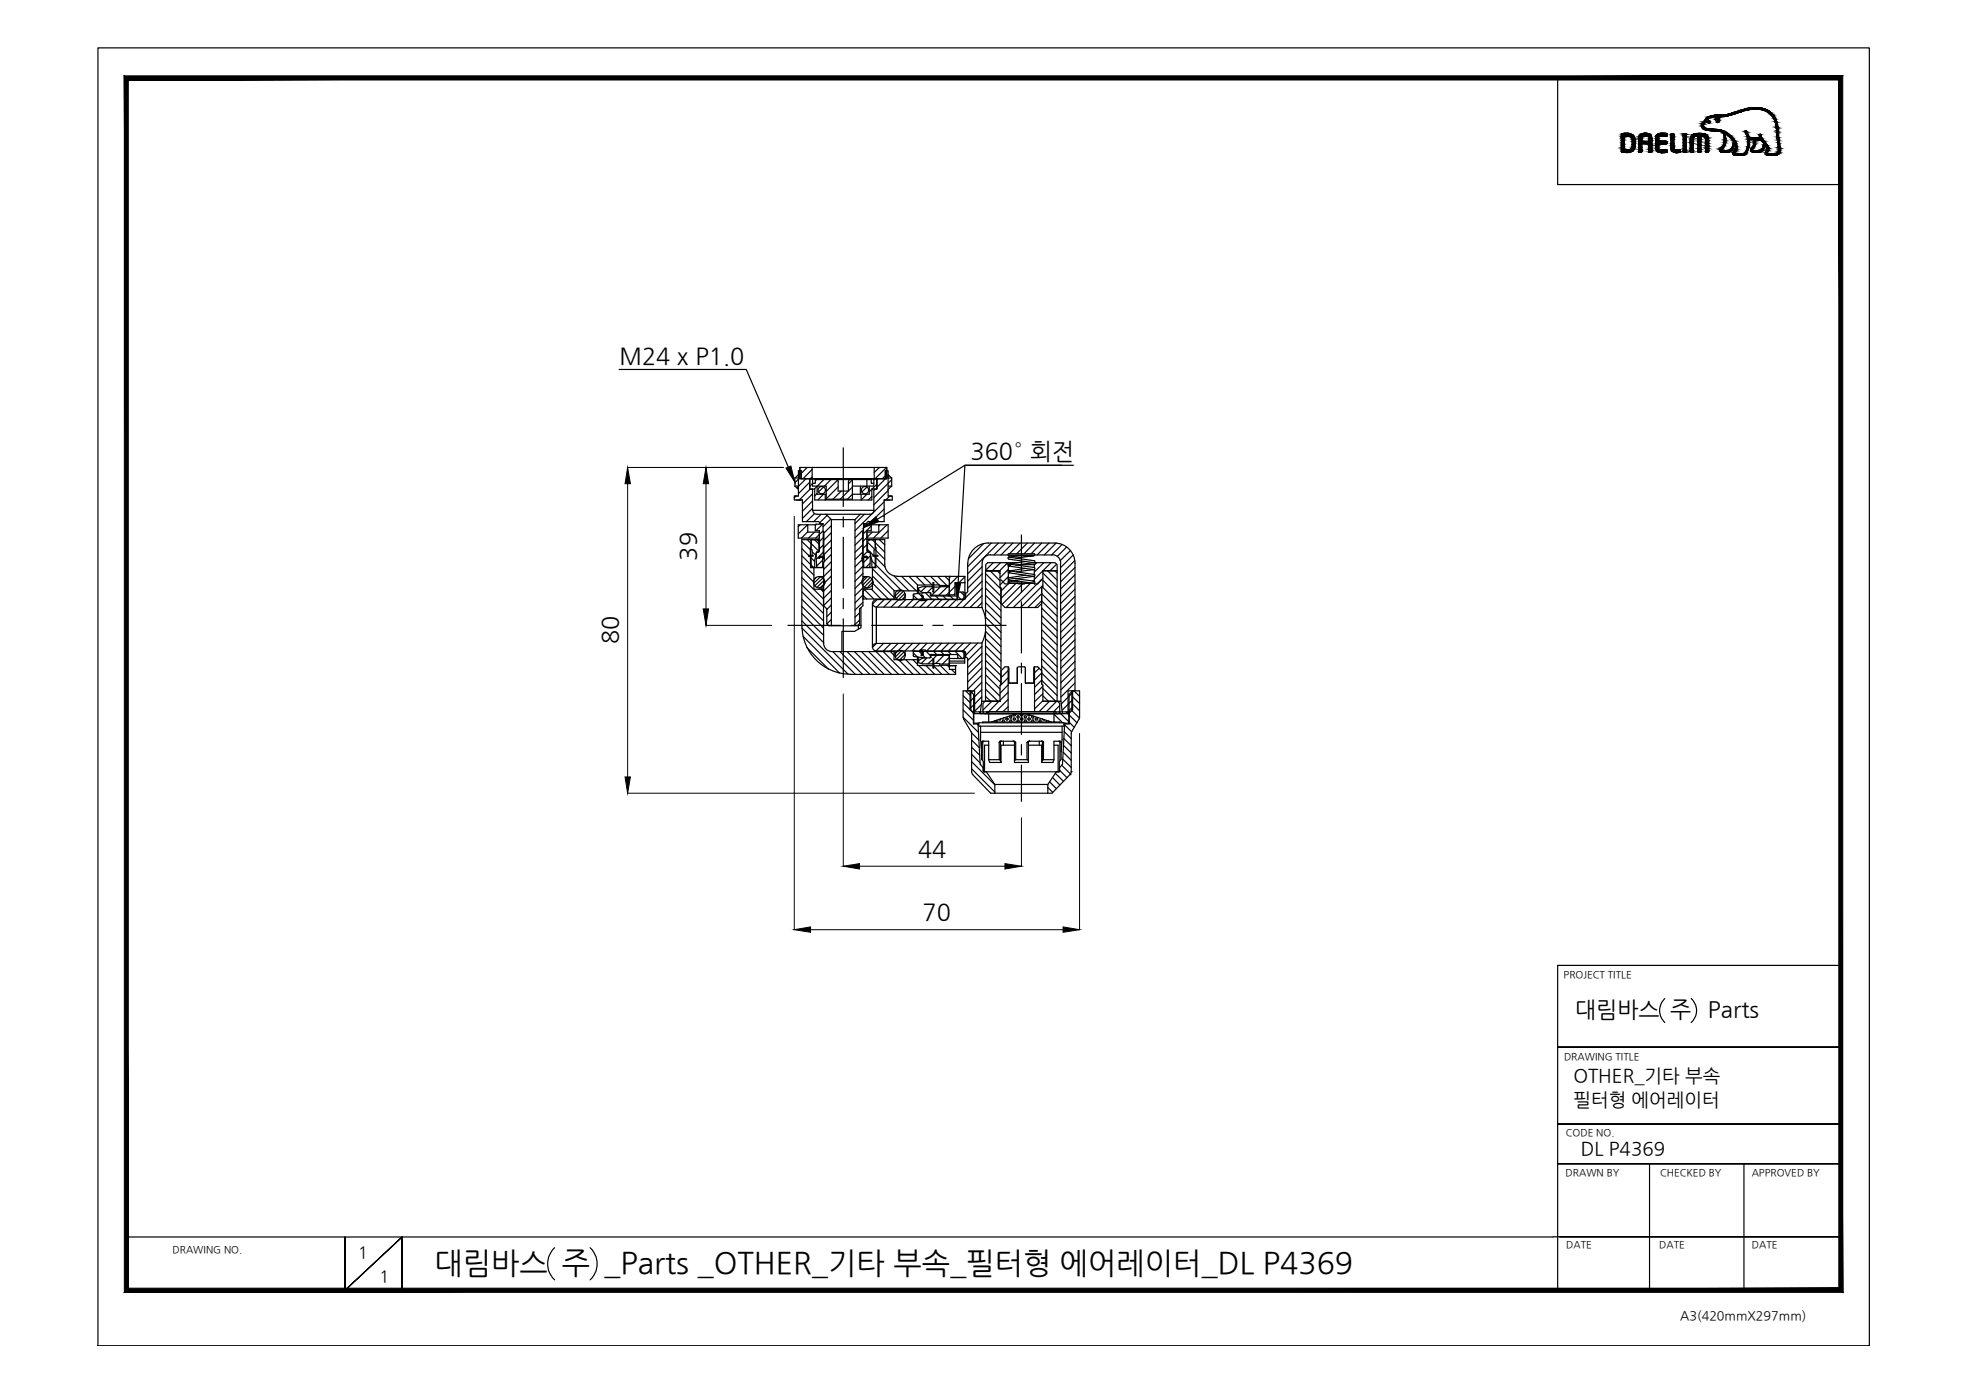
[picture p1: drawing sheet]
<svg xmlns="http://www.w3.org/2000/svg" width="420mm" height="297mm" viewBox="0 0 420 297" stroke-linecap="round" stroke-linejoin="round" font-family="sans-serif">
<defs><g id="words">
<text font-size="6.4" x="92.7" y="271.6">대림바스 주 _Parts _OTHER_기타 부속_필터형 에어레이터_DL P4369</text>
<g font-size="5">
<text x="132.2" y="77.6">M24 x P1.0</text>
<text x="207.1" y="97.8">360° 회전</text>
<text x="148.6" y="119.6" transform="rotate(-90 148.6 119.6)">39</text>
<text x="131.9" y="137.5" transform="rotate(-90 131.9 137.5)">80</text>
<text x="195.9" y="182.9">44</text>
<text x="196.9" y="196.4">70</text>
</g>
<g font-size="4.8">
<text x="336.1" y="217.1">대림바스 주</text>
<text x="364.5" y="217.1">Parts</text>
</g>
<g font-size="4">
<text x="335.7" y="231">OTHER_기타 부속</text>
<text x="335.8" y="236">필터형 에어레이터</text>
<text x="337.3" y="246.5">DL P4369</text>
</g>
<g font-size="3.5">
<text x="76.4" y="268.5">1</text>
<text x="81" y="273.5">1</text>
</g>
<text font-size="2.7" x="358.5" y="281.6">A3(420mmX297mm)</text>
<g font-size="2.1">
<text x="333.7" y="208.6">PROJECT TITLE</text>
<text x="333.7" y="226.2">DRAWING TITLE</text>
<text x="334.1" y="242.4">CODE NO.</text>
<text x="334.1" y="251">DRAWN BY</text>
<text x="354.2" y="251">CHECKED BY</text>
<text x="373.8" y="251">APPROVED BY</text>
<text x="36.8" y="267.4">DRAWING NO.</text>
<text x="334.2" y="266.4">DATE</text>
<text x="354.1" y="266.4">DATE</text>
<text x="373.8" y="266.4">DATE</text>
</g>
</g></defs>
<!-- layer: 0 -->
<g fill="#000" stroke="#000" stroke-width=".21">
<path d="M167.7 99.9l1.1-.4 .8 3.4zM184.3 112.6l2.6-2.3 .6 1zM203.9 124.3l1.1 .1-.8 3.5z"/>
<path d="M27.4 274.9l-.9 .9 365.9-.9zM26.5 275.8l365.9-.9 .8 .9zM392.4 17.1v257.8l.8 .9zM393.2 16.2v259.6l-.8-258.7zM27.4 17.1h365l.8-.9zM26.5 16.2h366.7l-365.8 .9zM26.5 16.2l.9 258.7v-257.8zM26.5 16.2l.9 258.7-.9 .9z"/>
</g>
<g fill="none" stroke="#000" stroke-width=".25">
<path d="M20.9 10.2h378v277h-378zM332.4 16.6v22.8h60.4M368.6 32.5h.1M132.1 78.8h27.1l9 20.9M170.7 99.8h18.5v2.4h-18.5zM173.3 99.8v2.4M179.9 95.6v12.5M186.5 99.8v2.4M226.6 99.3h-20.7l-1.4 25.1M229.1 99.3h-23.2l-18.7 11.5M169.6 105.8h.6M170.3 112h2.1v1.6h2.4v1.2h-4.5z"/>
<path d="M172.4 112h1.7M172.8 102.2v2.2h1v2.3h12.2v-2.3h1.1v-2.2v2.2h-.6v4.5M173.1 118.7v2.2l.6 .1 .1-.1v-1.4l.5-1.7h.4v-2.2l-.4-.4h.6h-3.8v18.4M173.1 115.2v1.5l-.2 .2 .1 4.2h2.8M173.4 108.9v-4.5h-.6v-2.2h-1.8v-1.8h-.6v.9l-.8 .7v1.7l.8 .8v1.3h-.9v.9h1.7v4.6h3.3M173.4 103.1h.6v-.8h11.9v.8h.6M173.4 102.2v1.5h2.9v2.8h5.6v-4.2M173.4 108.9a.87 .87 0 0 0 .9 .8h11.3M173.6 118.5h-1.1v.2h1.1M174.1 118l.2 3 .1 .1h1.1v-1.9l.2-.1M174.3 115.2h-1.2v2.2h.2v1.3M174.3 117.9h.2"/>
<path d="M174.3 117.8l-.2 .2M174.4 103.7v1.8h1.9M174.5 111.3h.2l.2 .4h.7v1.8h.2v4.9M174.9 117.4l-.4 .5M174.9 118.7h.6l.4 .4-.1 .2-.3-.3h-.5l-.2 .2-.1-.2zM175.6 111.9h-1.5l-.1 .1v1.3h.9v4.1M175.7 113.5v5.4M175.7 114.8h.1M175.7 114.4h.1M175.8 118.4l.1 .2M175.9 118.6v1.3l-.1 .1v9.3l.6 .6v3.2l.5 .4h6.1l.4-.4v-3.2l.7-.6v-9.3l-.1-.1v-1.3M176.1 105.5v1.2"/>
<path d="M176.3 109.7l1.1 1.2M177.4 110.9v22.6M177.4 110.9h5M178.4 102.3l.3 .1 .2 .4M179.9 110.3v2.2M179.9 114.7v10.8M181.5 102.3l-.4 .3-.1 .2v2h-2.2v-2M182.4 110.9v22.6M183.6 109.7l-1.2 1.2M183.6 103.7v1.8M183.8 105.5v1.2M183.9 119.1l.5-.4h.5l.3 .3-.1 .2-.2-.2h-.5l-.3 .3z"/>
<path d="M184.1 118.4l-.1 .2M184.1 114.8h.1M184.1 114.4h.1M184.2 113.5v5.4M184.3 111.9h1.5l.1 .1v1.3h-.9v4.1M185 102.3v1.4M185 113.6h2.5v-1.6h2v2.8h-4.5M185 117.4l.4 .5M185.4 117.9h.2M185.4 111.3l-.4 .2-.1 .2h-.6v1.8h-.2v4.9M185.5 103.7v1.8h-3.6M185.6 115.2l-.5 .4v2.2h.5l.4 1.7v1.4l.2 .1 .6-.1v-2.2"/>
<path d="M185.6 117.8l.2 .2M185.7 118l-.1 3-.1 .1h-1.2v-1.9l-.1-.1M185.8 112h1.7M186.3 118.5h1v.2h-1M186.5 102.2v1.5h-4.6M186.5 118.7v-1.3h.3v-2.2h-1.8h3.8v5.2a2.6 2.6 0 0 0 2.6 2.6M186.5 108.9a.87 .87 0 0 1-.9 .8M186.8 115.2l.1 5.9h-2.8M187.1 102.2h-14.3h14.3M188.9 102.2v-1.8h.6v.9l.8 .7v1.7l-.8 .8v1.3h.9v.9h-1.7v4.6h-3.3M189.7 105.8h.6M210.8 115.9h14.2"/>
<path d="M210.9 115.9a4.3 4.3 0 0 0-4.4 4.3M211.3 118.4h13.3M211.3 118.4a1.76 1.76 0 0 0-1.7 1.7l-.1 9.5M215.3 119.3l5.3 .8-3.9 .5M215.3 118.2h5.3M215.3 118.1l-.2 .3 .2 .2h5.3l-3.9 .5M215.4 118.8l-.3 .2 .2 .3M217.5 118.6l-2.2 .3 5.3 .7M218 114.1v7.8M218.8 119.8l-3.5 .6 5.3 .7 .2 .3-.2 .1M220.6 118.1l.2 .3-.2 .2M220.6 119.6l.2 .3-.3 .2h.7l-.5 .4"/>
<path d="M224.6 118.4a1.76 1.76 0 0 1 1.7 1.7M225.1 115.9a4.3 4.3 0 0 1 4.3 4.3M168.1 133.4h11.3M171.1 133.6a10.3 10.3 0 0 0 10.3 10.3M173.7 121.1v4.6h2.1M174.8 123h1M174.8 125.5h1M175.2 125.7l.6 .5M175.5 120.9h.3M175.7 126.2l.1 11.1M175.8 137.3a1.76 1.76 0 0 0 1.7 1.7h13.3M179.9 127.7v2.2"/>
<path d="M179.9 132.1v12.5M181.6 133.4h2.2M183.2 133.3v1M183.7 129.7v4.3l-1.3 .7h-2.8v4.3M184.1 125.5h1M184.1 125.7h.5l-.5 .5 .1 1.6M184.1 123h1M184.1 120.9h.2M184.2 127.8h6.6M184.2 127.8l-.1 .1M186 133.4h10.9M186.2 121.1v4.6h-1.6"/>
<path d="M186.2 128.8a.87 .87 0 0 0 .8 .8M187 129.6h22.5M187 129.6v7.7M187 137.3a.87 .87 0 0 0-.8 .8M190.8 138.9v1.9h5M191 127v.9M191 138.9v1M191.4 123h11.2v4.2v-.4l-.2 .4M193.2 127v.9M193.2 138.9v1M194.9 138.9v1l.2 .2 3.3 .3M194.9 127.7l.2 .2"/>
<path d="M195.1 126.7l-.2 .2v1M195.1 138.9l10.3 .1M195.1 139l-.2 .1M195.8 126.1h-5v1.8M196 125.9l.9 .6h.3M196.5 139l.1-.2 .4 .4v.4l-.3 .4-.2-.2 .3-.3v-.2zM196.5 127.9l.3-.3v-.3l-.3-.2 .2-.2 .3 .4v.3l-.4 .5M196.6 138.8l-.1 .2M196.6 138.7l.4 .3M196.6 128.1l-.1-.2 .1 .3M196.8 139.4l.2 .2M196.8 139.5h.1"/>
<path d="M196.8 127.4h.1M197 127.9l-.4 .2M197 127.2l-.2 .2M198.4 126.5l-3.4 .3M198.4 126.4l.2 .2M198.5 126.5h.2v.7M198.5 126.6v.4l.2 .2h5.5l.2-.2M198.7 139.7v.6h-.2M198.7 139.8h3.7M198.7 127h3.7M198.7 139.7h5.5M198.7 139.6l-.2 .2v.4"/>
<path d="M199 133.4h2.2M199.1 125.2h-2.2l-.9 .2v1.2M199.1 124.3h.1v2h-.1zM199.2 125.3l3.2-.1 .2 .2M202.4 139.8l.2 .2v-.3v.8M202.4 139.7v.1M202.6 139.7v3.1h1.3M202.6 124.9h-6.8v1.8M203.4 133.4h11.3M204.2 139.6l.2 .2M204.4 139.8v.5M204.5 126.3h1"/>
<path d="M204.6 126.3l-.2 .2v.5M205.4 138.9l.3 .4v-.4M205.4 127.9l.3-.3v.3M205.4 127.9h-10.3M205.5 126.3l.2 .2v1.1M205.7 139.3v1M205.9 139v1.5M205.9 124.3h-2.1v2.6h-1.2v-3.9h3.3v4.9M206.1 139.4v.9M206.5 120.2v5.9l-.2 .4h-.2v1l-.3 .4h-8.3v.3h-1.2l-.1-.3h-9.2a.87 .87 0 0 0-.8 .9v9.3a.87 .87 0 0 0 .8 .8h9.2l.1-.2h1.2v.2h8.1l.2 .1 .3 .4M209.5 129.6l.8 2.5M209.5 137.2l-22.5 .1"/>
<path d="M209.5 137.2v12.5M210.3 134.7l-.8 2.5M213.4 121.8v3.5l.2 .2v20.5l-.2 .2v3.5h-3.9M213.6 123.7l.8 .9h.8l.1-.3M213.6 128.8l.8 .8h7l.9-.8M214.7 120.1l.4 .4M215.2 124h2M215.2 120.7v1.1M215.2 122.2v1.1M215.2 123.7v.3M215.2 124l.4 .4M215.3 123.7l5.3 .8h-5.3l-.2-.3 .2-.2h2.2"/>
<path d="M215.3 122.2l5.3 .8-3.9 .5M215.3 120.8l5.3 .8-3.7 .4M215.3 121.8l5.3 .8M215.4 123.3l-.3 .1 .2 .3M215.5 120.5h.1M217.1 124.3l.2 .3h1.3l.2-.3M217.2 120.1h-6.4l-.5 .4v1.3h3.1h-3.1v27.9M217.2 120.5h3.5M218 124.1v2.2M218 128.4v10.9M218.8 121.3l-3.4 .5M218.8 122.7l-3.5 .6 5.3 .7 .2 .3-.2 .2"/>
<path d="M220.6 122.5l.2 .3-.2 .2M220.7 123v1h-.4M220.7 124v.1M220.7 120.5v.6M220.7 121.5v1.1M221.2 120.1h3.9l.5 .4v1.3h-3.1v3.5l-.2 .2v20.5M222.3 123.7l-.9 .9h-.7l-.1-.3M222.5 121.8h3.1v27.9M226.3 120.2l.1 29.5M229.4 120.2v27.2M195.8 140.2v1.8l4.5 .1 .3-.1h2M196 140.3v.6"/>
<path d="M196.9 140.4l-.9 .5v.5l.9 .3h2.2M196.9 140.3l.3 .1M198.6 140.2l-.2 .2M199.1 140.6h.1v2h-.1zM202.6 142h1.3h-1.3M202.6 140v1.5l-.2 .2-3.2-.1M202.6 140.5v1h3.3v-1M202.6 141.1h3.3M202.6 140.5h3.3M203.9 142v1.9h-22.5M203.9 142h.1M204.4 140.3l.2 .2"/>
<path d="M205.6 153l1.6 3.1M205.7 140.3l-.2 .2M206.1 140.3l.4 .2v.2v6.7M207.2 147.4v4.1l.8 .8h19.9l.8-.8v-4.1M207.2 156.1l.1 .4M207.3 156.6l.1 8.3 4 4.4h13.1l3.8-4M207.7 151.9h20.5v2.6h-1.2M207.8 152.2v2.1h.9l.5 8.8 .6 .7v.6l.3 .3v-5.7h.9M207.8 148.2l-.1 6.3h1.2M208 147.4h-2.5v5.6M208.9 154.2h18.1v.8h-18.1zM209.2 156.3h17.4"/>
<path d="M209.2 155v2.8l.3 2.6M209.5 158.4v3.6l.3 .5v2.2h16.2v-2.2l.4-.5v-3.6M209.5 149.7l-.3 2.6M209.6 149.7h3.8h-3.2l-.5 .4v1.8M209.7 158.2h1.3v3.9M209.7 154.2v-.1h16.5v.1M209.7 158.1l-.2 .3M209.7 151.8a.44 .44 0 0 0 .5 .5 .44 .44 0 0 0 .4-.5M210.6 151.9h14.6M211 151.9v2.2M213.5 158.2h2.7M213.5 158.1l-.3 .3"/>
<path d="M213.6 143.1l.8-.8h.8l.1 3.5h1.8l.1-3.5h1.5l.1 3.5h1.8l.1-3.5h.7l.9 .8v2.9l.2 .2v3.5h3.8M214.1 158.2v.8M215.1 142.3v9.6M216.2 158.1l.3 .3M216.5 159h-2.9v3.7M216.5 158.4v4.3h2.9v-4.3M216.8 152.3l-5.3 1.8M218 141.5v2.2M218 145.9v10.8M218 158.9v2.2M219.1 152.3l5.3 1.8M219.4 159h2.9v3.7"/>
<path d="M219.7 158.2h2.7M219.7 158.1l-.3 .3M220.8 142.3v9.6M221.8 158.2v.8M222.4 158.1l.3 .3M224.9 151.9v2.2M224.9 159h.9v5.7M225.3 151.8a.44 .44 0 0 0 .4 .5 .44 .44 0 0 0 .5-.5M226.2 158.2h-1.3v3.9M226.2 158.1l.3 .3M226.4 149.7h-3.9h3.2l.4 .4v1.8M226.4 149.7l.3 2.6"/>
<path d="M226.6 155v2.8l-.2 2.6M228 147.4h2.4v5.8l-1.7 2.9M228.1 148.2v6.1h-.9l-.5 8.8-.6 .7v.6M228.6 156.6v8.1M228.7 156.1l-.1 .4M210.5 164.7l1.8 2.7M211 162.1h2.2l.3 .2 .1 .4M211 162.1l.2 .6h2.4M212.3 167.4h11.3M212.3 167.4v1.9M216.5 162.4l.3-.3h2.3l.3 .3M218 163.3v7.7"/>
<path d="M222.4 162.3l.3-.2h2.2l-.2 .6h-2.4M222.4 162.3l-.1 .4M223.6 167.4v1.9M225.4 164.7l-1.8 2.7M226.1 164.4l-.2 .3M228.3 165.3h.1M228.6 164.7l-.3 .6M228.6 164.7h.1M355.2 213.1a3.5 3.5 0 0 0 0 5.1M360.9 213.1a3.4 3.4 0 0 1 0 5.1M392.8 206h-60.4v69.7M332.4 223.4h60.4h-60.4"/>
<path d="M332.4 239.9h60.4h-60.4M332.4 248.3h60.4h-60.4M352 248.3v27M372.1 248.3v27M27 275.3h.1M27 264h304.4M73.6 264v11.4l12.2-11.4-12.2 11.4zM85.8 275.4v-11.4v11.4M118.3 266.2a4.7 4.7 0 0 0 0 6.9M125.9 266.2a4.7 4.7 0 0 1 0 6.9M331.4 263.9h61.4h-59.9M341 275.3h51.8"/>
<circle cx="175.4" cy="104.6" r=".78"/>
<circle cx="184.6" cy="104.6" r=".78"/>
<circle cx="174.8" cy="124.2" r="1.21"/>
<circle cx="185.1" cy="124.2" r="1.21"/>
<circle cx="192.1" cy="139.9" r="1.08"/>
<circle cx="192.1" cy="127" r="1.08"/>
<circle cx="215.3" cy="122" r=".23"/>
<circle cx="215.3" cy="120.6" r=".23"/>
</g>
<!-- layer: THIN -->
<g fill="none" stroke="#000" stroke-width=".25">
<path d="M170.7 99.8h.1M172.2 99.8l-1.5 1.5M187.6 99.8l-1.1 1M189.2 99.8l-2.7 2.6M169.6 103.7h.8M169.6 102h.8M169.9 105.8l-.4 .4M170.4 101.3v3.2M170.6 100.4l-.2 .3M170.7 102l-1.1 1M170.8 112l-.5 .4M171.1 118.6l1.9 1.9"/>
<path d="M171.1 117.1l1.4 1.4M171.1 115.5l1.9 1.9M172 102.2l-2 1.9M172.2 115.2l2.5 2.5M172.3 112l-2 1.9M172.4 113.5l-1.4 1.3M172.7 118.7l.3 .2M172.8 102.9l-2.4 2.4M172.9 104.4l-2.4 2.3M173.1 119.1l.7 .7M173.3 117.7l.8 .8M173.3 100.2l-1.9 2"/>
<path d="M173.3 101.7l-.5 .5M173.4 105.4l-2.2 2.1M173.4 106.9l-2.2 2.2M173.4 108.5l-2.2 2.1M173.4 108.9h13.1M173.5 103.1l-.7 .7M173.8 115.2l.9 .9M173.8 109.6l-1.7 1.7M173.8 113.6l-1.3 1.2M174.2 102.3l-.2 .3M174.4 103.8l-.6 .6M174.4 105.3l-.6 .5"/>
<path d="M174.8 114.1l-.7 .7M175.1 118.7l-.4 .4M175.2 109.7l-1.6 1.6M175.4 118.7l-.2 .3M175.5 111.9l-1.4 1.4M175.5 119.5l-1.2 1.3M175.6 113.3l-.7 .7M175.6 118.8l-.1 .2M175.7 114.7l-.8 .8M175.7 116.3l-.8 .8M175.7 117.8l-1.5 1.6M175.7 103.9l-1 1.1"/>
<path d="M175.7 105.5l-1.2 1.2M175.8 119l-.2 .1M175.8 102.3l-1.4 1.4M176.1 106.7h.1M176.5 110l-1.6 1.6M177.3 110.8l-1.7 1.6M177.3 102.3l-1.4 1.4M177.4 112.2l-1.6 1.6M177.4 113.7l-1.6 1.6M177.4 115.2l-1.6 1.7M177.4 116.8l-1.6 1.6M177.4 118.3l-1.5 1.6"/>
<path d="M177.4 119.9l-1.6 1.6M178.7 102.5l-2.4 2.4M178.8 103.9l-2.5 2.5M179.5 104.8l-1.8 1.7M181.9 103.9l-2.6 2.6M181.9 105.5l-1.1 1M181.9 102.4l-.9 .9M184 119.4l-1.6 1.6M184.1 117.8l-1.7 1.6M184.1 114.7l-1.7 1.6M184.1 116.3l-1.7 1.6M184.1 119l-.1 .1"/>
<path d="M184.3 113l-1.9 1.8M184.4 109.7l-2 2M184.6 118.7l-.2 .3M184.8 111.9l-.5 .5M184.9 118.7l-.2 .3M185 114.7l-.8 .8M185 116.2l-.8 .8M185 103.9l-1.1 1.1M185 105.5l-1.2 1.2M185.1 117.7l-.9 .9M185.1 117.2l1.4 1.4M185.1 115.7l1.7 1.6"/>
<path d="M185.1 118.9l-.2 .2M185.7 118.6l-1.4 1.4M185.9 112.2l-1.7 1.8M186 119.7l.8 .7M186 105.9l-.7 .8M186 104.4l-.5 .5M186.1 115.2l.7 .6M186.1 113.6l-1.1 1.1M186.5 118.7l.3 .2M186.8 104.4l-.3 .2M186.8 115.8l2 2M186.9 119l1.9 2"/>
<path d="M186.9 117.5l1.9 1.9M187.1 103.3l-1 1.1M187.4 102.2l-.3 .3M187.6 115.2l1.2 1.1M187.7 112l-.2 .2M188.7 107.1l-6.3 6.2M188.7 108.6l-2.7 2.7M188.7 110.2h-.1M188.9 102.2l-1.8 1.8M189.2 101.2l-.9 1M189.3 112l-2.9 2.8M189.5 104.7l-3 3"/>
<path d="M189.5 113.3l-1.6 1.5M189.5 114.8h.1M189.5 103.7h.8M189.5 102h.8M189.5 101.3v3.2M189.6 101.4l-.4 .5M189.9 105.8l-.9 .9M190.3 102.4l-3.8 3.8M209.9 116l-3.3 3.3M211.5 115.9l-5 5M213 115.9l-6.5 6.5M214.6 115.9l-2.5 2.5"/>
<path d="M216.1 115.9l-2.5 2.5M217.7 115.9l-2.3 2.3M219.2 115.9l-2.3 2.3M220.8 115.9l-2.3 2.3M222.3 115.9l-2.3 2.3M223.8 115.9l-2.5 2.5M225.4 115.9l-2.6 2.5M226.6 116.2l-2.2 2.2M227.6 116.7l-2 2.1M228.4 117.5l-2.2 2.1M229 118.4l-2.7 2.7M229.3 119.6l-3 3.1"/>
<path d="M171.1 134l9.9 9.9M171.1 129.4l4.6 4.6M171.1 132.5l4.7 4.6M171.1 130.9l4.7 4.7M171.1 127.9l4.6 4.6M171.1 126.3l4.6 4.6M171.1 124.8l4.6 4.6M171.1 123.2l4.6 4.6M171.1 121.7l2.6 2.6M171.1 120.2l2.6 2.5M171.4 135.8l7.8 7.9M172.2 138.1l4.6 4.7"/>
<path d="M173.1 120.6l.5 .4M173.6 121.1l.1 .1M174.1 123.2l-.3 .4M175.1 123.1l-1.5 1.4M175.2 125.7l.5 .6M175.5 121v.1M175.6 123.3l-1.8 1.7M175.9 123.8l-1.6 1.6M176 124.5l-1 .9M177.4 121.4l-1.6 1.6M177.4 122.9l-1.4 1.4M177.4 124.5l-1.6 1.6"/>
<path d="M177.4 126l-1.6 1.6M177.4 127.6l-1.6 1.6M177.4 129.1l-1 1M177.4 130.6l-1 1M177.4 132.2l-.9 .9M177.7 139l4.8 4.9M179.2 139l4.9 4.9M180.7 139l4.9 4.9M182.3 139l4.8 4.9M183.4 130.8l-1 .9M183.4 132.3l-1 1M183.8 139l4.9 4.9"/>
<path d="M183.8 124.2l-1.4 1.4M184.1 120.8l-1.7 1.7M184.1 122.4l-1.7 1.7M184.1 125.4l-1.7 1.7M184.1 127l-1.7 1.7M184.1 128.5l-1.7 1.7M184.2 127.1l.7 .7M184.5 125.8l2 2M185.1 123l-1.3 1.3M185.4 139l4.8 4.9M185.7 120.2l-.9 .9M185.7 123.2l-1.6 1.7"/>
<path d="M186 125.7l2 2.1M186.1 123.6l-1.7 1.7M186.2 122.9l4.6 4.6M186.2 121.4l4.7 4.7M186.3 124.5l3.3 3.3M186.3 124.2l-1.3 1.3M186.9 139l4.9 4.9M186.9 120.6l5.4 5.3-1.3 1.3M187 137.3l-.8 .8M187.1 127.9l-.9 1M188.5 139l4.8 4.9M188.5 137.3l-1.6 1.6"/>
<path d="M188.7 127.9l-1.6 1.7M190 139l.8 .8M190.1 137.3l-1.6 1.6M190.2 127.9l-1.6 1.7M190.8 122.9l3.2 3.2M191.6 137.3l-1.6 1.6M192.4 123l3.1 3.1M192.4 138.8l-1.4 1.4M192.8 126.2l-1.6 1.5M192.9 139.2l-1.6 1.5M193.1 126.6l-3 3M193.1 127.4l-.6 .6"/>
<path d="M193.2 139.7l-1.4 1.2M193.2 137.3l-2.1 2.1M193.3 127.9l-1.6 1.7M194 123l1.8 1.9M194.7 137.3l-1.6 1.6M194.8 127.9l-1.6 1.7M194.9 139.3l.9 .9M194.9 127l.8 .9M195.5 123l1.8 1.9M196 126.6l.8 .8M196.1 139l.7 .6M196.2 128.1l-1.5 1.5"/>
<path d="M196.3 137.3l-1.7 1.6M196.6 127l.4 .4M196.6 127.8l.2 .1M196.8 139.5l.2 .2M196.9 139.8l.6 .6M197 127.6l.3 .3M197 123l1.9 1.8M197.4 126.5l1.4 1.4M197.6 125.2l-1.1 1.1M197.6 139l.9 .9M197.8 137.3l-1.4 1.4M197.9 127.9l-1.6 1.7"/>
<path d="M198.6 123l1.8 1.9M199.1 125.2l-1.2 1.3M199.1 126.3h.1M199.1 125.5l.1 .2M199.1 124.7l.1 .2M199.2 139l.7 .7M199.4 137.3l-1.7 1.6M199.5 127.9l-1.7 1.7M199.7 127.2l.6 .7M199.9 139.8l-.8 .8M200.1 123l1.9 1.9M200.7 125.2l-1.9 1.8"/>
<path d="M200.7 139l.7 .7M200.9 137.3l-1.7 1.6M201 127.9l-1.7 1.7M201.2 127.2l.7 .7M201.4 139.8l-1.7 1.8M201.7 123l.9 .9M202.2 125.2l-1.9 1.8M202.3 139l.7 .7M202.5 137.3l-1.7 1.6M202.6 127.9l-1.7 1.7M202.8 127.2l.6 .7M202.9 123l-.3 .2"/>
<path d="M203.8 125.2l-1.9 1.8M203.8 126.7l-.3 .2M203.8 139l1.5 1.5M204 137.3l-1.7 1.6M204.1 127.9l-1.7 1.7M204.3 127.1l.7 .8M204.4 123l-1.8 1.8M205 126.3l.7 .7M205.3 139l.4 .3M205.6 137.3l-1.7 1.6M205.6 127.9l-1.7 1.7M205.9 123.1l-1.3 1.2"/>
<path d="M207.1 137.2l-1.7 1.7M208.6 137.2l-2.5 2.6M209.5 128.6l-1 1M209.5 137.9l-3 3M209.5 139.4l-3 3.1M209.6 120.9l-3.1 3.1M209.6 122.4l-3.1 3.1M209.6 124l-3.5 3.5M209.6 125.5l-4.1 4.1M209.6 127.1l-2.6 2.5M210.3 133.2l3.3 3.3M210.3 131.7l3.3 3.2"/>
<path d="M210.3 139.3l3.3 3.3M210.3 137.8l3.3 3.3M210.3 136.3l3.3 3.2M210.3 134.7l3.3 3.3M210.3 130.1l3.3 3.3M210.3 128.6l3.3 3.2M210.3 127l3.3 3.3M210.3 125.5l3.3 3.2M210.3 124l3.3 3.2M210.3 122.4l3.3 3.3M211.3 121.8l2.1 2.1M211.9 120.1l-1.6 1.6"/>
<path d="M212.8 121.8l.6 .6M213.5 120.1l-1.8 1.7M214.9 120.2l-1.6 1.6M215.2 121.5l-1.8 1.8M215.2 123l-1.8 1.8M215.3 124.5l-1.7 1.6M216.8 124.5l-3.2 3.2M218.3 124.5l-4.5 4.5M219.3 129.6l3-2.9 3.3 3.3M219.9 124.5l-5.2 5.1M221.2 120.1l-.5 .4M222.3 128.2l-1.5 1.4"/>
<path d="M222.3 139l3.3 3.3M222.3 137.5l3.3 3.2M222.3 135.9l3.3 3.3M222.3 134.4l3.3 3.2M222.3 132.9l3.3 3.2M222.3 131.3l3.3 3.3M222.3 129.8l3.3 3.2M222.3 128.2l3.3 3.3M222.5 125.3l3.1 3.1M222.5 124.9l-4.7 4.7M222.5 123.8l3.1 3.1M222.5 122.3l3.1 3"/>
<path d="M222.5 123.4l-6.3 6.2M222.7 120.1l-2 2M223.5 121.8l2.1 2M224.3 120.1l-3.6 3.5M225.1 121.8l.5 .5M225.5 120.4l-1.4 1.4M229.4 121.1l-3.1 3.1M229.4 122.7l-3.1 3M229.4 124.2l-3.1 3.1M229.4 125.7l-3.1 3.1M229.4 127.3l-3.1 3M229.4 128.8l-3.1 3"/>
<path d="M229.4 130.4l-3.1 3M229.4 131.9l-3.1 3M229.4 133.4l-3.1 3.1M229.4 135l-3.1 3M229.4 136.5l-3.1 3M229.4 138l-3 3.1M229.4 139.6l-3 3M191.9 140.9l2.9 3M193.3 140.8l3.1 3.1M194.8 140.8l1 .9M196 142l1.9 1.9M197.6 142l1.9 1.9"/>
<path d="M197.8 140.4l-1.2 1.2M199.1 142.4l.1 .2M199.1 141.7l.1 .1M199.1 140.9l.1 .1M199.1 140.6l-1.1 1.1M199.2 142.1l1.8 1.8M200.6 142l2 1.9M202.1 142l.5 .4M202.6 140.2l-1.5 1.5M203 142.8l.9 .9M205.5 151.5l2.2 2.2M205.5 150l2.3 2.2"/>
<path d="M205.5 153l3.3 3.3M205.5 148.4l1.5 1.5M206.1 147.4l.9 1M207 147.4v4M207.3 156.4l1.6 1.6M207.3 159.4l1.8 1.8M207.3 157.9l1.7 1.7M207.8 152l-.2 .1M208 147.4v4.9M208.5 154.5l.2 .2M209 151.9l.4 .4M209.4 150.3l-1.6 1.6"/>
<path d="M209.5 158.4h.2v3.9M209.5 145.6l-2.5 2.5M209.5 147.2l-2.5 2.5M209.5 148.7l-2.5 2.5M209.5 142.5l-3 3.1M209.5 144.1l-3 3M209.5 141l-3 3M210 158.1l-.3 .3M210.3 148.6l1.1 1.1M210.3 147l2.7 2.7M210.3 145.5l3.1 3.1M210.3 144l3.1 3"/>
<path d="M210.3 142.4l3.3 3.3M210.3 140.9l3.3 3.3M210.6 151.9l.3 .4M211.6 149.7l-1.9 1.8M212.3 153.8l.1 .3M212.7 153.7v.4M213.1 149.7l-2.1 2.2M213.6 153.4l-.2 .2-.3-.1M213.7 158.1l-.2 .3M213.9 154.1l.1-.5h.2l.1 .5M214.2 153.2h.1M214.7 153.2h.3l.2 .2-.2 .2h-.3l-.1-.2z"/>
<path d="M215.1 143.1l-1.5 1.5M215.1 144.6l-1.7 1.8M215.1 149.2l-2.6 2.7M215.1 146.1l-1.7 1.8M215.1 147.7l-1.7 1.8M215.1 150.8l-1.1 1.1M215.5 154.1v-.5h.3v.5M215.5 152.8h.3l.1 .2-.1 .2h-.3l-.1-.2zM216.2 158.1l.5 .3M216.3 153.2h.3l.1 .2-.1 .2h-.3l-.1-.2zM216.5 158.4h.2v3.7M216.6 152.4l.1 .1-.1 .3h-.3l-.1-.3"/>
<path d="M217.1 154.1v-.5h.3v.5M217.1 152.8h.3l.1 .2-.1 .2h-.3l-.1-.2zM217.9 153.2h.3l.1 .2-.1 .2h-.3l-.2-.2zM217.9 152.3l-.2 .2 .2 .3h.3l.1-.3-.1-.2M218.6 154.1l.1-.5h.2l.1 .5M218.7 152.8h.2l.2 .2-.2 .2h-.2l-.1-.2zM219.4 152.5v.3h.3l.1-.2M219.4 153.2h.3l.2 .2-.2 .2h-.3l-.1-.2zM219.4 158.4h-.3v3.7M219.7 158.1l-.5 .3M220.2 154.1v-.5h.3v.5M220.3 152.8l-.2 .2 .1 .2h.3v-.4"/>
<path d="M220.8 145.1l1.5-1.5 3.3 3.3M220.8 146.7l1.5-1.5 3.3 3.2M221 153.2h.3l.1 .2-.1 .2h-.3l-.1-.2zM221.8 142.6l-1 1M221.8 154.1v-.5h.3v.5M222.2 158.1l.2 .3M222.3 142.1l3.3 3.2M222.3 140.6l3.3 3.2M222.4 153.4l.2 .2h.3M222.5 146.4l-1.7 1.8M222.5 148.5l1.2 1.2M222.5 146.9l2.8 2.8"/>
<path d="M222.5 148l-1.7 1.7M222.5 149.5l-1.7 1.8M223.3 153.7v.4M223.8 153.9l-.1 .2M223.9 149.7l-2.2 2.2M224.9 153.9l.1 .2M224.9 152.4l1.9 1.8M225.5 149.7l-2.2 2.2M225.9 151.9l3.3 3.3M225.9 158.1l.3 .3M226.1 150.6l-1.3 1.3M226.4 158.4h-.2v3.9"/>
<path d="M226.9 159.1l1.7 1.6M227 157.6l1.6 1.5M227.1 156.1l1.5 1.5M227.1 154.7l1.6 1.4M227.5 151.9l2.3 2.3M227.9 147.4v4.9M228.7 151.6l1.6 1.6M228.9 149.3l-2.3 2.3M228.9 150.9l-1 1M228.9 147.8l-2.4 2.4M228.9 150.2l1.5 1.5M228.9 148.7l1.5 1.4"/>
<path d="M228.9 147.4v4l-.8 .8M229.2 147.4l1.2 1.2M229.4 141.1l-3 3.1M229.4 142.7l-3 3M229.4 144.2l-3 3M229.4 145.7l-3 3M229.4 147.3l-.1 .1M207.3 164.1l5 4.9M207.3 162.5l5 5M207.3 161l1.9 1.8M213.2 162.1v-3.7h.3v3.9M222.7 162.1v-3.7h-.3v3.9"/>
<path d="M223.6 168l1 1.1M224 166.8l1.4 1.5M224.6 165.9l1.6 1.6M225.2 165l1.7 1.7M226.1 164.4l1.6 1.6M226.6 163.3l1.8 1.9M226.8 162l1.8 1.8M226.9 160.5l1.7 1.7"/>
</g>
<!-- layer: 1 -->
<path d="M207 147.4l.8 .8M228.9 147.4l-.8 .8" fill="none" stroke="#000" stroke-width=".25"/>
<path d="M133.9 99.8h33.3M133.9 103.2v62.6M150.7 103.2v26.7M169.5 110.2v88.2M150.7 133.4h14M179.9 148.1v36.7M230.4 156.5v41.9M133.9 169.3h74M218 174.5v10.3M173 198.4h53.9M183.4 184.8h31" fill="none" stroke="#000" stroke-width=".21"/>
<path d="M133.9 99.8l.6 3.4h-1.1zM150.7 99.8l.5 3.4h-1.1zM150.1 129.9h1.1l-.5 3.5zM133.4 165.8h1.1l-.6 3.5zM169.5 198.4l3.5-.6v1.1zM179.9 184.8l3.5-.5v1.1zM214.4 184.3l3.6 .5-3.6 .6zM226.9 197.8l3.5 .6-3.5 .5z" fill="#000" stroke="#000" stroke-width=".21"/>
<g fill="#000" stroke="#000" stroke-width=".21">
<path d="M346.3 32.5h1.3zM346.4 32.5h1.2zM346.6 28.5h.9zM351.3 29h1.1zM353.8 28.6h1.9zM354.1 28.5h1.6zM354.4 32.6h.3zM354.4 28.5h.5zM357.5 32.6h.6zM362.3 28.5h.7zM363.6 29.2h.9zM364.4 25.9h.6z"/>
<path d="M364.5 27.8h3zM364.6 26.3h.1zM364.5 25.9h.4zM365 27.9h2.6zM365.9 24.6h3.2zM366 24.6h3.1zM366 25.5l.2 .1zM366 25.5h.2zM366.5 24.6h2.6zM366.4 25.2h.2zM366.6 24.6h2.5zM366.9 24.6h2.2z"/>
<path d="M368.1 28.5h.6zM374.3 23h.8zM375.1 29.8h.6zM375.5 28.7h.2zM375.5 29.5h.4zM375.5 28.7l.2-.1zM376 30.2h.5z"/>
<path d="M346.4 32.5h1.1zM346.6 32.5h.9z"/>
<path d="M346 29.1h.6zM346 29.1h.6z"/>
<path d="M346 29.1l.6 .2v-.2zM346 29.1l.6 .2h-.6z"/>
<path d="M346 29.3h.6zM346 29.3h.6z"/>
<path d="M346 29.3l.6 .3v-.3zM346 29.3l.6 .3h-.6z"/>
<path d="M346 29.6l.6 .3v-.3zM346 29.6l.6 .3h-.6z"/>
<path d="M346 29.9l.6 .1v-.1zM346 29.9l.6 .1h-.6z"/>
<path d="M346 30l.6 .5v-.5zM346 30l.6 .5h-.6z"/>
<path d="M346 30.5l.6 .3v-.3zM346 30.5l.6 .3h-.6z"/>
<path d="M346 30.8l.6 .4v-.4zM346 30.8l.6 .4h-.6zM346 31.2h.6zM346 31.2h.6z"/>
<path d="M346 31.2l.6 .4v-.4zM346 31.2l.6 .4h-.6z"/>
<path d="M346 31.6l.6 .1v-.1zM346 31.6l.6 .1h-.6z"/>
<path d="M346 31.7l.6 .1zM346 31.7l.6 .1z"/>
<path d="M346 31.8l.6 .2v-.2zM346 31.8l.6 .2h-.6zM346 32h.6zM346 32h.6zM346 32h.6zM346 32h.6z"/>
<path d="M346 32h.7zM346 32h.7z"/>
<path d="M346 32h.9zM346 32h.9z"/>
<path d="M346 29h.9zM346 29h1.2z"/>
<path d="M346 29h.9zM346 29l.6 .1zM346 29.1h.6zM346 29.1h.6z"/>
<path d="M346 32h1.1zM346 32h1.1z"/>
<path d="M346 29h1.2zM346 29h1.2z"/>
<path d="M346 29h1.2zM346 29h1.2z"/>
<path d="M346 32h1.2zM346 32h1.2z"/>
<path d="M347.2 29h1.4zM347.2 29h1.4z"/>
<path d="M346 32h1.2zM346 32h1.2z"/>
<path d="M346.6 28.5h1zM346.4 28.5h1.2z"/>
<path d="M346.4 28.5h1.2zM346.3 28.5h1.3z"/>
<path d="M346.3 28.5h1.4zM346.1 28.5h1.6z"/>
<path d="M346.1 28.5h1.9zM346 28.5h2z"/>
<path d="M346.1 32.5h1.6zM346.1 32.5h1.5zM346.3 32.5h1.3z"/>
<path d="M346 28.5l2 .1zM346 28.5l2 .1z"/>
<path d="M346 32.4h2zM346 32.4l1.7 .1z"/>
<path d="M346 28.6l2.3 .1-.3-.1zM346 28.6l2.3 .1h-2.3zM346 28.7h2.3zM346 28.7h2.3z"/>
<path d="M346 28.7l2.3 .1zM346 28.7l2.3 .1z"/>
<path d="M346 32.3l2 .1 .3-.1zM346 32.3l2 .1h-2zM346 32.4h2zM346 32.4h2z"/>
<path d="M346 28.8h2.5zM346 28.8h2.5z"/>
<path d="M346 32.3h2.3zM346 32.3h2.3zM346 32.3h2.3zM346 32.3h2.3z"/>
<path d="M346 28.8l2.5 .1zM346 28.8l2.5 .1z"/>
<path d="M346 32.1h2.5zM346 32.1h2.5z"/>
<path d="M346 32.1l2.3 .2 .2-.2zM346 32.1l2.3 .2h-2.3z"/>
<path d="M346 28.9l2.6 .1-.1-.1zM346 28.9l2.6 .1h-2.6z"/>
<path d="M347.2 29h1.4zM347.2 29h1.4z"/>
<path d="M347.3 29h1.3zM347.3 29h1.3z"/>
<path d="M347.5 29l1.2 .1zM347.5 29l1.2 .1z"/>
<path d="M347.4 32h1.2zM347.2 32h1.4zM347.2 32h1.4zM347.2 32h1.4z"/>
<path d="M346 32l2.5 .1 .1-.1zM346 32l2.5 .1h-2.5z"/>
<path d="M347.7 31.9h.9zM347.4 32h1.2z"/>
<path d="M347.8 29.1h.9zM347.8 29.1h.9z"/>
<path d="M347.8 29.1l1 .2-.1-.2zM347.8 29.1l1 .2z"/>
<path d="M347.8 31.9h.9zM347.7 31.9h.9z"/>
<path d="M348 31.8h.7zM347.8 31.9h.9z"/>
<path d="M348.1 29.3l.7 .1v-.1zM348.1 29.3l.7 .1h-.7z"/>
<path d="M348.1 29.4l.8 .1zM348.1 29.4l.8 .1z"/>
<path d="M348.1 31.6l.6 .2 .1-.2zM348.1 31.6l.6 .2h-.7z"/>
<path d="M348.2 29.5l.7 .3v-.3zM348.2 29.5l.7 .3h-.6z"/>
<path d="M348.1 31.6h.8zM348.1 31.6h.7z"/>
<path d="M348.3 29.8l.6 .1zM348.3 29.8l.6 .1z"/>
<path d="M348.3 31.3l.6 .3v-.3zM348.3 31.3l.6 .3h-.8z"/>
<path d="M348.3 29.9l.6 .2v-.2zM348.3 29.9l.6 .2h-.6z"/>
<path d="M348.3 30.1l.6 .1zM348.3 30.1l.6 .1zM348.3 30.2h.6zM348.3 30.2h.6zM348.3 30.2h.6zM348.3 30.2h.6zM348.3 30.2h.6zM348.3 30.2h.6z"/>
<path d="M348.3 30.2h.6zM348.3 30.2h.6z"/>
<path d="M348.3 30.2l.6 .1zM348.3 30.2l.6 .1z"/>
<path d="M348.3 30.3l.6 .2v-.2zM348.3 30.3l.6 .2h-.6z"/>
<path d="M348.3 30.5l.6 .1v-.1zM348.3 30.5l.6 .1h-.6z"/>
<path d="M348.3 30.6l.6 .1v-.1zM348.3 30.6l.6 .1h-.6z"/>
<path d="M348.3 30.7l.6 .1zM348.3 30.7l.6 .1z"/>
<path d="M348.3 30.8h.6zM348.3 30.8h.6z"/>
<path d="M348.3 30.8l.6 .1zM348.3 30.8l.6 .1z"/>
<path d="M348.3 30.9l.6 .4v-.4zM348.3 30.9l.6 .4h-.6zM348.3 31.3h.6zM348.3 31.3h.6z"/>
<path d="M349.7 29.6h.6zM349.7 29.6h.6zM349.7 29.6h.6zM349.7 29.6h.6z"/>
<path d="M349.8 32.5h.3zM349.8 32.5h.4z"/>
<path d="M349.8 32.5h.3zM349.8 32.5h.3z"/>
<path d="M349.7 32.5h.6zM349.7 32.5h.5z"/>
<path d="M349.7 32.4h.6zM349.7 32.4l.6 .1z"/>
<path d="M349.7 29.3l.6 .2v-.2zM349.7 29.3l.6 .2h-.6zM349.7 29.5h.6zM349.7 29.5h.6z"/>
<path d="M349.7 29.5l.6 .1zM349.7 29.5l.6 .1zM349.7 29.6h.6zM349.7 29.6h.6z"/>
<path d="M349.7 29.6h.6zM349.7 29.6h.6zM349.7 29.6h.6zM349.7 29.6h.6z"/>
<path d="M349.7 29.6l.6 .3v-.3zM349.7 29.6l.6 .3h-.6zM349.7 29.9h.6zM349.7 29.9h.6z"/>
<path d="M349.7 29.9l.6 .2v-.2zM349.7 29.9l.6 .2h-.6z"/>
<path d="M349.7 30.1l.6 .1zM349.7 30.1l.6 .1z"/>
<path d="M349.7 30.7l.6 .1zM349.7 30.7l.6 .1z"/>
<path d="M349.7 30.8l.6 .1v-.1zM349.7 30.8l.6 .1h-.6z"/>
<path d="M349.7 30.9l.6 .5v-.5zM349.7 30.9l.6 .5h-.6z"/>
<path d="M349.7 31.4l.6 .1zM349.7 31.4l.6 .1z"/>
<path d="M349.7 31.5l.6 .3v-.3zM349.7 31.5l.6 .3h-.6z"/>
<path d="M349.7 31.8l.6 .1zM349.7 31.8l.6 .1z"/>
<path d="M349.7 31.9l.6 .2v-.2zM349.7 31.9l.6 .2h-.6zM349.7 32.1h.6zM349.7 32.1h.6z"/>
<path d="M349.7 32.1l.6 .2v-.2zM349.7 32.1l.6 .2h-.6z"/>
<path d="M349.7 32.3h.6zM349.7 32.3h.6z"/>
<path d="M349.7 32.3l.6 .1zM349.7 32.3l.6 .1zM349.7 32.4h.6zM349.7 32.4h.6zM349.7 32.4h.6zM349.7 32.4h.6z"/>
<path d="M349.7 32.4h.6zM349.7 32.4h.6z"/>
<path d="M349.7 29.1l.6 .2 .1-.2zM349.7 29.1l.6 .2h-.6z"/>
<path d="M349.7 29.1h.8zM349.7 29.1h.7z"/>
<path d="M349.8 29.1h.7zM349.8 29.1h.7z"/>
<path d="M349.8 29h.9zM349.8 29h1.1z"/>
<path d="M349.8 29h.9zM349.8 29l.7 .1z"/>
<path d="M350.9 28.5h.3zM350.9 28.5h.3z"/>
<path d="M350.9 28.5h.4zM350.8 28.5h.5z"/>
<path d="M350.8 28.5h.6zM350.7 28.5h.7z"/>
<path d="M350.7 28.5h.8zM350.7 28.5h.8z"/>
<path d="M350.7 28.5h1zM350.5 28.5h1.2z"/>
<path d="M350.5 28.5h1.2zM350.4 28.5h1.3z"/>
<path d="M350.4 28.5h1.5zM350.3 28.5h1.6z"/>
<path d="M351.8 29.6h.7zM351.8 29.6h.7z"/>
<path d="M350.3 28.5l1.8 .2-.2-.2zM350.1 28.7l.2-.2 1.8 .2z"/>
<path d="M350.1 28.7l2.1 .1zM350 28.8h2.2z"/>
<path d="M350 28.8l2.3 .1-.1-.1zM350 28.8l2.3 .1h-2.5z"/>
<path d="M349.8 28.9l2.6 .1zM349.8 28.9l2.6 .1z"/>
<path d="M351.2 29h1.2zM351.2 29h1.2zM351.3 29h1.1z"/>
<path d="M351.4 29l1 .1zM351.4 29l1 .1z"/>
<path d="M351.6 29.1h.8zM351.6 29.1h.8z"/>
<path d="M351.7 29.1l.8 .2-.1-.2zM351.7 29.1l.8 .2h-.7z"/>
<path d="M351.9 32.5h.5zM351.9 32.5h.4z"/>
<path d="M351.8 29.3h.7zM351.8 29.3h.7z"/>
<path d="M351.8 29.3l.7 .1v-.1zM351.8 29.3l.7 .1h-.7z"/>
<path d="M351.8 29.4l.7 .2v-.2zM351.8 29.4l.7 .2h-.7zM351.8 29.6h.7zM351.8 29.6h.7z"/>
<path d="M351.9 32.4h.6zM351.9 32.4l.5 .1zM351.9 32.5h.5zM351.9 32.5h.5z"/>
<path d="M351.8 29.6h.7zM351.8 29.6h.7z"/>
<path d="M351.8 29.6l.7 .1zM351.8 29.6l.7 .1zM351.8 29.7h.7zM351.8 29.7h.7z"/>
<path d="M351.8 29.7l.7 .2v-.2zM351.8 29.7l.7 .2h-.7z"/>
<path d="M351.8 29.9h.7zM351.8 29.9h.7z"/>
<path d="M351.8 29.9l.7 .2v-.2zM351.8 29.9l.7 .2h-.7z"/>
<path d="M351.8 30.1l.7 .1zM351.8 30.1l.7 .1z"/>
<path d="M349.7 30.2h2.8zM349.7 30.2h2.8z"/>
<path d="M349.7 30.2h2.8zM349.7 30.2h2.8z"/>
<path d="M349.7 30.2l2.8 .4v-.4zM349.7 30.2l2.8 .4h-2.8z"/>
<path d="M349.7 30.6l2.8 .1v-.1zM349.7 30.6l2.8 .1h-2.8z"/>
<path d="M351.8 30.7h.7zM351.8 30.7h.7z"/>
<path d="M351.8 30.7l.7 .2v-.2zM351.8 30.7l.7 .2h-.7z"/>
<path d="M351.8 30.9l.7 .2v-.2zM351.8 30.9l.7 .2h-.7z"/>
<path d="M351.8 31.1h.7zM351.8 31.1h.7z"/>
<path d="M351.8 31.1l.7 .5v-.5zM351.8 31.1l.7 .5h-.7z"/>
<path d="M351.8 31.6h.7zM351.8 31.6h.7z"/>
<path d="M351.8 31.6l.7 .3v-.3zM351.8 31.6l.7 .3h-.7z"/>
<path d="M351.8 31.9l.7 .2v-.2zM351.8 31.9l.7 .2h-.7z"/>
<path d="M351.8 32.1l.7 .1zM351.8 32.1l.7 .1z"/>
<path d="M351.8 32.2l.7 .1zM351.8 32.2l.7 .1z"/>
<path d="M351.8 32.3l.7 .1zM351.8 32.3l.7 .1zM351.8 32.4h.7zM351.8 32.4h.7z"/>
<path d="M351.8 32.4h.7zM351.8 32.4h.7zM351.9 32.4h.6zM351.9 32.4h.6z"/>
<path d="M353.4 29h1.1zM353.4 29h1.1z"/>
<path d="M353.4 32h2.3zM353.4 32h2.3z"/>
<path d="M353.3 29.4l.6 .1zM353.3 29.4l.6 .1zM353.3 29.5h.6zM353.3 29.5h.6z"/>
<path d="M353.3 29.5h.6zM353.3 29.5h.6zM353.3 29.5h.6zM353.3 29.5h.6z"/>
<path d="M353.3 29.5l.6 .1zM353.3 29.5l.6 .1z"/>
<path d="M353.3 29.6h.6zM353.3 29.6h.6z"/>
<path d="M353.3 29.6l.6 .3v-.3zM353.3 29.6l.6 .3h-.6z"/>
<path d="M353.3 29.9l.6 .1v-.1zM353.3 29.9l.6 .1h-.6z"/>
<path d="M353.3 30l.6 .1v-.1zM353.3 30l.6 .1h-.6z"/>
<path d="M353.3 30.1l.6 .1zM353.3 30.1l.6 .1z"/>
<path d="M353.3 30.7h.6zM353.3 30.7h.6z"/>
<path d="M353.3 30.7l.6 .3v-.3zM353.3 30.7l.6 .3h-.6z"/>
<path d="M353.3 31l.6 .1v-.1zM353.3 31l.6 .1h-.6z"/>
<path d="M353.3 31.1l.6 .2v-.2zM353.3 31.1l.6 .2h-.6z"/>
<path d="M353.3 31.3l.6 .1zM353.3 31.3l.6 .1z"/>
<path d="M353.3 31.4l.6 .1zM353.3 31.4l.6 .1z"/>
<path d="M353.3 31.5h.6zM353.3 31.5h.6zM353.3 31.5h.6zM353.3 31.5h.6z"/>
<path d="M353.3 31.5l.6 .1v-.1zM353.3 31.5l.6 .1h-.6z"/>
<path d="M353.3 31.6l.7 .2-.1-.2zM353.3 31.6l.7 .2h-.7z"/>
<path d="M353.3 29.2l.6 .2 .1-.2zM353.3 29.2l.6 .2h-.6z"/>
<path d="M353.3 31.8h.7zM353.3 31.8h.7z"/>
<path d="M353.3 31.8l.8 .1zM353.3 31.8l.8 .1z"/>
<path d="M353.3 29.1h.8zM353.3 29.1l.7 .1zM353.3 29.2h.7zM353.3 29.2h.7z"/>
<path d="M353.3 31.9l.9 .1zM353.3 31.9l.9 .1z"/>
<path d="M354.1 32.5h1.6zM354.1 32.5h1.6zM354.1 32.5h1.6zM354.1 32.5h1.6zM354.1 32.5h1.6z"/>
<path d="M353.4 29.1h.8zM353.4 29.1h.7z"/>
<path d="M353.4 29h1zM353.4 29h1.1z"/>
<path d="M353.4 29h1zM353.4 29l.8 .1z"/>
<path d="M353.4 32h1zM353.4 32h1z"/>
<path d="M354.4 32.6h.3zM354.5 32.6h.2z"/>
<path d="M353.4 32h1.1zM353.4 32h1.1z"/>
<path d="M353.4 32h1.1zM353.4 32h1.1z"/>
<path d="M354.4 32.6h.3zM354.4 32.6h.5z"/>
<path d="M354.4 28.5h.8zM354.4 28.5h.8z"/>
<path d="M355 29h.7zM355.5 29h.2zM355 29h.7z"/>
<path d="M354.4 28.5h1.1zM354.1 28.5h1.4z"/>
<path d="M354.4 32.6h.8zM354.4 32.6h.5z"/>
<path d="M353.3 30.7h2.2zM353.3 30.7h2.2z"/>
<path d="M354.1 28.5h1.5zM354.1 28.5h1.5z"/>
<path d="M353.3 30.2h2.2zM353.3 30.2h2.2z"/>
<path d="M353.3 30.7h2.2zM353.3 30.7h2.3z"/>
<path d="M354.2 32.5h1.3zM354.2 32.5l1 .1z"/>
<path d="M353.3 30.2h2.3zM353.3 30.2h2.3z"/>
<path d="M353.3 30.2h2.4zM353.3 30.2h2.4z"/>
<path d="M354.2 32.5h1.4zM354.2 32.5h1.3z"/>
<path d="M354.1 28.5h1.6zM354.1 28.5h1.6z"/>
<path d="M354.1 28.5h1.6zM354.1 28.5h1.6zM354 28.5h1.7z"/>
<path d="M353.3 30.2l2.4 .1zM353.3 30.2l2.4 .1z"/>
<path d="M353.3 30.7h2.4zM353.3 30.7h2.3z"/>
<path d="M354.1 32.5h1.6zM354.1 32.5h1.5z"/>
<path d="M354 28.5l1.7 .1zM353.8 28.6h1.9zM353.8 28.6h1.9z"/>
<path d="M353.8 28.6l1.9 .1v-.1zM353.6 28.7l.2-.1 1.9 .1z"/>
<path d="M353.6 28.7l2.1 .1v-.1zM353.6 28.7l2.1 .1h-2.2z"/>
<path d="M353.5 28.8l2.2 .1zM353.5 28.8l2.2 .1z"/>
<path d="M353.4 28.9l2.3 .1zM353.4 28.9l2.3 .1z"/>
<path d="M353.4 29h2.3zM353.4 29h2.3zM353.4 29h2.3zM353.4 29h2.3zM354.5 29h1.2zM354.5 29h1.2z"/>
<path d="M354.5 29h1.2zM354.5 29h1.2z"/>
<path d="M354.7 29h1zM354.7 29h1z"/>
<path d="M353.3 30.3l2.4 .1zM353.3 30.3l2.4 .1z"/>
<path d="M353.3 30.4l2.4 .1v-.1zM353.3 30.4l2.4 .1h-2.4z"/>
<path d="M353.3 30.5l2.4 .1zM353.3 30.5l2.4 .1z"/>
<path d="M353.3 30.6h2.4zM353.3 30.6l2.4 .1z"/>
<path d="M353.4 32l2.3 .1zM353.4 32l2.3 .1z"/>
<path d="M353.4 32.1l2.3 .1v-.1zM353.4 32.1l2.3 .1h-2.2z"/>
<path d="M353.5 32.2l2.2 .1zM353.5 32.2l2.2 .1z"/>
<path d="M353.6 32.3l2.1 .1v-.1zM353.6 32.3l2.1 .1h-1.9zM353.8 32.4h1.9zM353.8 32.4h1.9z"/>
<path d="M353.8 32.4l1.9 .1zM353.8 32.4l1.9 .1zM354.1 32.5h1.6z"/>
<path d="M354.1 32.5h1.6zM354.1 32.5h1.6z"/>
<path d="M356.7 28.5h.4zM356.7 28.5h.4z"/>
<path d="M356.7 28.5h.4zM356.6 28.5h.5z"/>
<path d="M356.6 28.5l.6 .1zM356.6 28.5l.6 .1z"/>
<path d="M356.6 28.6h.6zM356.6 28.6h.6z"/>
<path d="M356.6 28.6l.6 .1zM356.6 28.6l.6 .1zM356.6 28.7h.6zM356.6 28.7h.6z"/>
<path d="M356.6 28.7l.6 .1zM356.6 28.7l.6 .1z"/>
<path d="M356.6 28.8h.6zM356.6 28.8h.6z"/>
<path d="M356.6 28.8l.6 .2v-.2zM356.6 28.8l.6 .2h-.6z"/>
<path d="M356.6 29l.6 .1zM356.6 29l.6 .1z"/>
<path d="M356.6 29.1l.6 .3v-.3zM356.6 29.1l.6 .3h-.6z"/>
<path d="M356.6 29.4h.6zM356.6 29.4h.6z"/>
<path d="M356.6 29.4l.6 .4v-.4zM356.6 29.4l.6 .4h-.6z"/>
<path d="M356.6 29.8l.6 .1zM356.6 29.8l.6 .1z"/>
<path d="M356.6 29.9l.6 .7v-.7zM356.6 29.9l.6 .7h-.6z"/>
<path d="M356.6 30.6l.6 .1zM356.6 30.6l.6 .1z"/>
<path d="M356.6 30.7l.6 .3v-.3zM356.6 30.7l.6 .3h-.6z"/>
<path d="M356.6 31l.6 .1zM356.6 31l.6 .1z"/>
<path d="M356.6 31.1l.6 .2v-.2zM356.6 31.1l.6 .2h-.6z"/>
<path d="M356.6 31.3l.6 .1zM356.6 31.3l.6 .1z"/>
<path d="M356.6 31.4l.6 .1zM356.6 31.4l.6 .1z"/>
<path d="M356.6 31.5h.6zM356.6 31.5h.6zM356.6 31.5h.6zM356.6 31.5h.6z"/>
<path d="M356.6 31.5l.6 .1zM356.6 31.5l.6 .1z"/>
<path d="M356.6 31.6h.6zM356.6 31.6h.6zM356.6 31.6h.6zM356.6 31.6h.6z"/>
<path d="M356.6 31.6l.6 .1v-.1zM356.6 31.6l.6 .1h-.6z"/>
<path d="M356.6 31.7l.6 .1v-.1zM356.6 31.7l.6 .1h-.6zM356.6 31.8h.6zM356.6 31.8h.6z"/>
<path d="M356.6 31.8l.8 .1zM356.6 31.8l.8 .1z"/>
<path d="M356.6 31.9l.9 .1zM356.6 31.9l.9 .1z"/>
<path d="M357.5 32.6h.5zM357.7 32.6h.3z"/>
<path d="M356.6 32h1.1zM356.6 32h1.1z"/>
<path d="M356.6 32h1.1zM356.6 32h1.1z"/>
<path d="M357.4 32.5h.9zM357.4 32.5l.7 .1z"/>
<path d="M357.4 32.5h1zM357.4 32.5h.9z"/>
<path d="M357.3 32.5h1.1zM357.3 32.5h1.1z"/>
<path d="M356.6 32h1.9zM356.6 32h1.9z"/>
<path d="M356.6 32l1.9 .1zM356.6 32l1.9 .1z"/>
<path d="M356.6 32.1h1.9zM356.6 32.1h1.9z"/>
<path d="M356.7 32.1l1.8 .1zM356.7 32.1l1.8 .1z"/>
<path d="M356.7 32.2l1.8 .1v-.1zM356.7 32.2l1.8 .1h-1.6z"/>
<path d="M356.9 32.3l1.6 .1zM356.9 32.3l1.6 .1z"/>
<path d="M356.9 32.4l1.6 .1v-.1zM356.9 32.4l1.6 .1h-1.3zM357.2 32.5h1.3zM357.2 32.5h1.3z"/>
<path d="M357.2 32.5h1.3zM357.2 32.5h1.3zM357.2 32.5h1.3zM357.2 32.5h1.3z"/>
<path d="M357.2 32.5h1.3zM357.2 32.5h1.2z"/>
<path d="M359.4 28.5h.4zM359.2 28.5h.6zM359.2 28.5h.6zM359.2 28.5h.6z"/>
<path d="M359.2 28.5l.6 .2v-.2zM359.2 28.5l.6 .2h-.6z"/>
<path d="M359.2 32.5h.6zM359.2 32.5h.4z"/>
<path d="M359.2 28.7h.6zM359.2 28.7h.6z"/>
<path d="M359.2 28.7l.6 .1zM359.2 28.7l.6 .1z"/>
<path d="M359.2 28.8l.6 .2v-.2zM359.2 28.8l.6 .2h-.6z"/>
<path d="M359.2 29l.6 .2v-.2zM359.2 29l.6 .2h-.6z"/>
<path d="M359.2 29.2l.6 .6v-.6zM359.2 29.2l.6 .6h-.6z"/>
<path d="M359.2 29.8l.6 .7v-.7zM359.2 29.8l.6 .7h-.6z"/>
<path d="M359.2 30.5l.6 .7v-.7zM359.2 30.5l.6 .7h-.6z"/>
<path d="M359.2 31.2l.6 .6v-.6zM359.2 31.2l.6 .6h-.6z"/>
<path d="M359.2 31.8l.6 .2v-.2zM359.2 31.8l.6 .2h-.6z"/>
<path d="M359.2 32l.6 .2v-.2zM359.2 32l.6 .2h-.6z"/>
<path d="M359.2 32.2l.6 .1v-.1zM359.2 32.2l.6 .1h-.6z"/>
<path d="M359.2 32.3l.6 .1zM359.2 32.3l.6 .1z"/>
<path d="M359.2 32.4l.6 .1v-.1zM359.2 32.4l.6 .1h-.6zM359.2 32.5h.6zM359.2 32.5h.6z"/>
<path d="M360.7 30.2h.6zM360.7 30.2h.6z"/>
<path d="M360.8 32.5h.4zM360.8 32.5h.3z"/>
<path d="M360.7 32.4l.5 .1 .1-.1zM360.7 32.4l.5 .1zM360.8 32.5h.4zM360.8 32.5h.4z"/>
<path d="M360.7 29.7l.6 .1zM360.7 29.7l.6 .1z"/>
<path d="M360.7 29.8l.6 .3v-.3zM360.7 29.8l.6 .3h-.6z"/>
<path d="M360.7 30.1h.6zM360.7 30.1h.6z"/>
<path d="M360.7 30.1l.6 .1zM360.7 30.1l.6 .1z"/>
<path d="M360.7 30.2h.6zM360.7 30.2h.6z"/>
<path d="M360.7 30.2l.6 .1zM360.7 30.2l.6 .1z"/>
<path d="M360.7 30.3l.6 .1v-.1zM360.7 30.3l.6 .1h-.6z"/>
<path d="M360.7 30.4l.6 .1zM360.7 30.4l.6 .1z"/>
<path d="M360.7 30.5l.6 .1v-.1zM360.7 30.5l.6 .1h-.6z"/>
<path d="M360.7 30.6l.6 .1zM360.7 30.6l.6 .1z"/>
<path d="M360.7 30.7l.6 .9v-.9zM360.7 30.7l.6 .9h-.6zM360.7 31.6h.6zM360.7 31.6h.6z"/>
<path d="M360.7 31.6l.6 .5v-.5zM360.7 31.6l.6 .5h-.6zM360.7 32.1h.6zM360.7 32.1h.6z"/>
<path d="M360.7 32.1l.6 .1v-.1zM360.7 32.1l.6 .1h-.6zM360.7 32.2h.6zM360.7 32.2h.6z"/>
<path d="M360.7 32.2l.6 .1zM360.7 32.2l.6 .1zM360.7 32.3h.6zM360.7 32.3h.6z"/>
<path d="M360.7 32.3h.6zM360.7 32.3l.6 .1zM360.7 32.4h.6zM360.7 32.4h.6z"/>
<path d="M360.8 29.4l.6 .1zM360.8 29.4l.6 .1z"/>
<path d="M360.7 29.5l.6 .2 .1-.2zM360.7 29.5l.6 .2h-.6z"/>
<path d="M360.8 29.3l.6 .1 .1-.1zM360.8 29.3l.6 .1h-.6z"/>
<path d="M360.8 29.1l.7 .2 .1-.2zM360.8 29.1l.7 .2h-.7z"/>
<path d="M360.8 29.1h1zM360.8 29.1h1.1z"/>
<path d="M360.8 29.1h1zM360.8 29.1h.8z"/>
<path d="M360.9 29.1h1.2zM360.9 29.1h1.4z"/>
<path d="M360.9 29.1h1.2zM360.9 29.1h1z"/>
<path d="M362.3 29.1h2.1zM362.3 29.1h2.1z"/>
<path d="M362.3 29.1h.7zM362.3 29.1h.7z"/>
<path d="M362.4 32.5h.5zM362.4 32.5h.3z"/>
<path d="M362.3 32.4l.6 .1zM362.3 32.4l.6 .1z"/>
<path d="M362.4 32.5h.5zM362.4 32.5h.5z"/>
<path d="M362.3 29.1h.7zM362.3 29.1h.7z"/>
<path d="M362.3 29.1h.7zM362.3 29.1h.7z"/>
<path d="M362.3 29.1l.7 .2v-.2zM362.3 29.1l.7 .2h-.7z"/>
<path d="M362.3 29.3l.7 .1zM362.3 29.3l.7 .1z"/>
<path d="M362.3 29.4l.7 .1v-.1zM362.3 29.4l.7 .1h-.7z"/>
<path d="M362.3 29.5l.7 .1v-.1zM362.3 29.5l.7 .1h-.7z"/>
<path d="M362.3 29.6l.7 .2v-.2zM362.3 29.6l.7 .2h-.7z"/>
<path d="M362.3 29.8l.7 .3v-.3zM362.3 29.8l.7 .3h-.7z"/>
<path d="M362.3 30.1l.7 .2v-.2zM362.3 30.1l.7 .2h-.7z"/>
<path d="M362.3 30.3l.7 .6v-.6zM362.3 30.3l.7 .6h-.7z"/>
<path d="M362.3 30.9l.7 .1v-.1zM362.3 30.9l.7 .1h-.7z"/>
<path d="M362.3 31l.7 .6v-.6zM362.3 31l.7 .6h-.7z"/>
<path d="M362.3 31.6l.7 .1v-.1zM362.3 31.6l.7 .1h-.7z"/>
<path d="M362.3 31.7l.7 .2v-.2zM362.3 31.7l.7 .2h-.7z"/>
<path d="M362.3 31.9l.7 .1v-.1zM362.3 31.9l.7 .1h-.7z"/>
<path d="M362.3 32l.7 .1v-.1zM362.3 32l.7 .1h-.7z"/>
<path d="M362.3 32.1l.7 .1zM362.3 32.1l.7 .1z"/>
<path d="M362.3 32.2l.7 .1zM362.3 32.2l.7 .1z"/>
<path d="M362.3 32.3h.7zM362.3 32.3h.7z"/>
<path d="M362.3 32.3l.7 .1zM362.3 32.3l.7 .1zM362.3 32.4h.7zM362.3 32.4h.7z"/>
<path d="M362.3 32.4h.7zM362.3 32.4h.6z"/>
<path d="M362.3 28.5h1.1zM361.8 28.5h1.6z"/>
<path d="M363.1 26.7l.3 .1zM363.1 26.7l.3 .1z"/>
<path d="M363.1 26.8l.3 .1v-.1zM363.1 26.8l.3 .1h-.3z"/>
<path d="M363.1 26.9h.4zM363.1 26.9h.4z"/>
<path d="M361.8 28.5h1.7zM361.8 28.5h1.7z"/>
<path d="M363.1 26.6h.4zM363.1 26.6h.4z"/>
<path d="M363.1 26.6l.3 .1 .1-.1zM363.1 26.6l.3 .1h-.3z"/>
<path d="M363.1 26.9l.4 .1zM363.1 26.9l.4 .1z"/>
<path d="M363.1 27l.5 .1zM363.1 27l.5 .1h-.4z"/>
<path d="M363.2 26.5h.3zM363.2 26.5l.3 .1z"/>
<path d="M361.8 28.5l2.1 .1zM361.4 28.6h2.5z"/>
<path d="M363.2 27.1h.4zM363.2 27.1h.4z"/>
<path d="M363.2 26.4h.4zM363.2 26.4l.3 .1z"/>
<path d="M363.2 27.1l.6 .2zM363.2 27.1l.6 .2h-.6z"/>
<path d="M363.3 26.2h.5zM363.3 26.2h.5z"/>
<path d="M363.3 26.2l.3 .2 .2-.2zM363.3 26.2l.3 .2h-.4z"/>
<path d="M363.2 27.3h.6zM363.2 27.3h.6z"/>
<path d="M363.3 27.3l.8 .1zM363.3 27.3l.8 .1z"/>
<path d="M361.4 28.6h2.6zM361.3 28.6h2.7z"/>
<path d="M363.5 26.1h.4zM363.3 26.2h.5z"/>
<path d="M363.9 32.3h.7zM363.9 32.3h.7z"/>
<path d="M363.5 26h.5zM363.5 26l.4 .1h-.4z"/>
<path d="M361.3 28.6l2.9 .2-.2-.2zM361 28.8l.3-.2 2.9 .2z"/>
<path d="M363.6 25.9h.4zM363.6 25.9h.4zM363.6 25.9h.4zM363.6 25.9h.4zM363.6 25.9h.4zM363.6 25.9h.4z"/>
<path d="M363.6 25.9l.4 .1zM363.6 25.9l.4 .1zM363.6 26h.4zM363.6 26h.4z"/>
<path d="M363.6 26h.4zM363.6 26h.4z"/>
<path d="M363.7 25.8l.4 .1zM363.7 25.8l.4 .1z"/>
<path d="M363.7 25.9h.4zM363.6 25.9h.4z"/>
<path d="M363.7 25.8h.4zM363.7 25.8h.4zM363.7 25.8h.4zM363.7 25.8h.4z"/>
<path d="M363.7 25.8h.4zM363.7 25.8h.4zM363.7 25.8h.4zM363.7 25.8h.4z"/>
<path d="M363.7 25.8h.4zM363.7 25.8h.4z"/>
<path d="M363.4 27.4h.7zM363.4 27.4h.7z"/>
<path d="M363.4 27.4l.9 .1zM363.4 27.4l.9 .1z"/>
<path d="M363.7 25.7l.4 .1zM363.7 25.7l.4 .1z"/>
<path d="M363.8 25.7h.4zM363.8 25.7h.3z"/>
<path d="M361 28.8h3.3zM361 28.8h3.3z"/>
<path d="M361 28.8l3.4 .3-.1-.3zM361 28.8l3.4 .3h-3.5z"/>
<path d="M363.5 27.5h.9zM363.5 27.5h.9z"/>
<path d="M364.1 32.5h.2zM364.1 32.5h.4z"/>
<path d="M364.4 25.9h.6zM364.4 25.9h.6zM364.4 25.9h.6zM364.4 25.9h.6zM364.4 25.9h.6z"/>
<path d="M362.3 29.1h2.1zM362.3 29.1h2.1zM362.3 29.1h2.1zM362.3 29.1h2.1z"/>
<path d="M363 29.1h1.4zM363 29.1h1.4z"/>
<path d="M363.1 29.1h1.3zM363.1 29.1h1.3z"/>
<path d="M363.2 29.1h1.2zM363.2 29.1h1.2z"/>
<path d="M364 25.4l.2 .3 .2-.3zM364 25.4l.2 .3h-.4zM363.8 25.7h.4zM363.8 25.7h.4z"/>
<path d="M363.5 29.1l1 .1zM363.5 29.1l1 .1zM363.6 29.2h.9z"/>
<path d="M363.5 27.5h1zM363.5 27.5h1zM363.5 27.5h1zM363.5 27.5h1z"/>
<path d="M363.7 29.2l.8 .2v-.2zM363.7 29.2l.8 .2h-.7z"/>
<path d="M363.8 29.4l.8 .2-.1-.2zM363.8 29.4l.8 .2h-.7z"/>
<path d="M364 32.4h.5zM364 32.4l.5 .1z"/>
<path d="M363.5 27.5h1.1zM363.5 27.5h1.1z"/>
<path d="M363.5 27.5h1.3zM363.5 27.5h1.3z"/>
<path d="M363.9 29.6h.7zM363.9 29.6h.7z"/>
<path d="M363.9 29.6l.7 .3v-.3zM363.9 29.6l.7 .3h-.7z"/>
<path d="M363.9 29.9l.7 .1v-.1zM363.9 29.9l.7 .1h-.7z"/>
<path d="M363.9 30l.7 .1zM363.9 30l.7 .1z"/>
<path d="M363.9 30.1l.7 .1zM363.9 30.1l.7 .1z"/>
<path d="M363.9 30.2h.7zM363.9 30.2h.7z"/>
<path d="M363.9 30.2l.7 .1zM363.9 30.2l.7 .1z"/>
<path d="M363.9 30.3l.7 .1zM363.9 30.3l.7 .1z"/>
<path d="M363.9 30.4l.7 .2v-.2zM363.9 30.4l.7 .2h-.7z"/>
<path d="M363.9 30.6l.7 .1v-.1zM363.9 30.6l.7 .1h-.7z"/>
<path d="M363.9 30.7l.7 .3v-.3zM363.9 30.7l.7 .3h-.7z"/>
<path d="M363.9 31l.7 .2v-.2zM363.9 31l.7 .2h-.7z"/>
<path d="M363.9 31.2l.7 .4v-.4zM363.9 31.2l.7 .4h-.7z"/>
<path d="M363.9 31.6l.7 .1v-.1zM363.9 31.6l.7 .1h-.7z"/>
<path d="M363.9 31.7l.7 .3v-.3zM363.9 31.7l.7 .3h-.7z"/>
<path d="M363.9 32l.7 .1v-.1zM363.9 32l.7 .1h-.7z"/>
<path d="M363.9 32.1l.7 .1zM363.9 32.1l.7 .1z"/>
<path d="M363.9 32.2l.7 .1zM363.9 32.2l.7 .1z"/>
<path d="M363.9 32.3l.7 .1zM363.9 32.3l.7 .1z"/>
<path d="M363.9 32.4h.7zM363.9 32.4h.7zM363.9 32.4h.7zM363.9 32.4h.7z"/>
<path d="M364 32.4h.6zM364 32.4h.5z"/>
<path d="M364.5 26.2h.2zM364.5 26.2l.2 .1z"/>
<path d="M363.5 27.5h1.4zM363.5 27.5h1.4z"/>
<path d="M364.2 25.2h.6zM364.2 25.2h.6z"/>
<path d="M364.2 25.2l.2 .2 .4-.2zM364.2 25.2l.2 .2h-.4zM364 25.4h.4zM364 25.4h.4z"/>
<path d="M364.5 26.2h.3zM364.5 26.2h.2zM364.5 26.2h.2zM364.5 26.2h.2z"/>
<path d="M364.5 25.9h.4zM364.5 25.9h.4z"/>
<path d="M364.4 26.1h.5zM364.4 26.1l.4 .1z"/>
<path d="M364.5 25.9h.4zM364.4 25.9h.5z"/>
<path d="M364.4 25.9h.5zM364.4 25.9h.5z"/>
<path d="M364.4 26h.5zM364.4 26l.5 .1z"/>
<path d="M364.4 25.9l.6 .1zM364.4 25.9l.6 .1zM364.4 26h.6zM364.4 26h.6z"/>
<path d="M364.4 26h.6zM364.4 26h.6z"/>
<path d="M364.4 26h.6zM364.4 26h.5zM364.4 26h.5zM364.4 26h.5z"/>
<path d="M363.6 27.5h1.5zM363.6 27.5h1.5z"/>
<path d="M363.6 27.5h1.5zM363.6 27.5h1.5z"/>
<path d="M363.6 27.5h1.6zM363.6 27.5h1.6z"/>
<path d="M364.4 25l.4 .2 .5-.2zM364.2 25.2l.2-.2 .4 .2z"/>
<path d="M363.6 27.5h1.7zM363.6 27.5h1.7z"/>
<path d="M363.6 27.5l2.1 .1zM363.6 27.5l2.1 .1z"/>
<path d="M364.4 25h1zM364.4 25h.9z"/>
<path d="M363.6 27.6h2.8zM363.6 27.6h2.8z"/>
<path d="M364.5 24.9h1.3zM364.5 24.9h1.5z"/>
<path d="M364.5 24.9h1.3zM364.4 25h1z"/>
<path d="M364.5 24.9h1.5zM364.5 24.9h1.5zM364.5 24.9h1.5zM364.5 24.9h1.5z"/>
<path d="M366 24.6h3.1zM366 24.6h3.1zM366 24.6h3.1zM365.9 24.6h3.2z"/>
<path d="M364.5 24.9h1.5zM364.5 24.9h1.8z"/>
<path d="M364.5 24.9h1.8zM364.5 24.9h1.9z"/>
<path d="M366 25.5h.3zM366 25.5h.2zM366 25.5h.2zM366 25.5h.2z"/>
<path d="M364.5 24.9h1.9zM364.5 24.9h2z"/>
<path d="M363.8 27.6l2.7 .1zM363.8 27.6l2.7 .1z"/>
<path d="M366.1 25.5h.3zM366 25.5h.3zM366 25.5h.3zM366 25.5h.3z"/>
<path d="M366.4 26.1h.2zM366.4 26.1h.2z"/>
<path d="M363.8 27.7h3zM363.8 27.7h3z"/>
<path d="M366.1 25.4h.4zM366.1 25.4l.3 .1z"/>
<path d="M366.4 25.2h.3zM366.4 25.2h.3z"/>
<path d="M366.6 25.5h.2zM366.6 25.5h.2z"/>
<path d="M366.4 26.1h.2zM366.4 26.1h.2zM366.4 26.1h.2z"/>
<path d="M366.4 26h.2zM366.4 26l.2 .1z"/>
<path d="M366.4 25.2l.4 .1zM366.3 25.3h.5z"/>
<path d="M366.5 26h.2zM366.5 26h.3z"/>
<path d="M366.5 26h.2zM366.5 26h.1h-.2z"/>
<path d="M366.3 25.3h.5zM366.3 25.3h.5z"/>
<path d="M366.2 25.3h.6zM366.2 25.3h.6z"/>
<path d="M366.2 25.3l.6 .1zM366.2 25.3l.6 .1h-.7z"/>
<path d="M366.5 25.4l.3 .1zM366.5 25.4l.3 .1z"/>
<path d="M366.6 25.5h.2zM366.6 25.5h.2z"/>
<path d="M366.6 25.5l.3 .1zM366.6 25.5l.3 .1zM366.7 25.6h.2zM366.7 25.6h.2z"/>
<path d="M366.6 25.8h.2zM366.6 25.8h.2z"/>
<path d="M366.6 25.8l.2 .2v-.2zM366.6 25.8l.2 .2h-.3z"/>
<path d="M366.7 25.6l.2 .1zM366.7 25.6l.2 .1z"/>
<path d="M366.7 25.7h.2zM366.7 25.7l.1 .1z"/>
<path d="M363.9 27.7h3zM363.9 27.7h3z"/>
<path d="M363.9 27.7h3zM363.9 27.7h3z"/>
<path d="M363.9 27.7h3.1zM363.9 27.7h3.1z"/>
<path d="M364 27.7l3.3 .1zM364 27.7l3.3 .1z"/>
<path d="M367 31.8h.4zM367 31.8h.4z"/>
<path d="M367.2 31.5h.5zM367.2 31.5h.5z"/>
<path d="M367.2 31.5h.5zM367.2 31.5h.5z"/>
<path d="M364.6 24.9h2.7zM364.5 24.9h2z"/>
<path d="M364.1 27.8h3.3zM364.1 27.8h3.3zM364.3 27.8h3.1zM364.3 27.8h3.1z"/>
<path d="M367 31.9l.3 .1zM367 31.9l.3 .1z"/>
<path d="M367 32l.3 .1zM367 32l.3 .1z"/>
<path d="M367 32.1h.4zM367 32.1h.4z"/>
<path d="M367 31.8h.4zM367 31.8l.3 .1z"/>
<path d="M367 32.1h.4zM367 32.1h.4z"/>
<path d="M367 31.8h.4zM367 31.8h.4z"/>
<path d="M367 31.8h.4zM367 31.8h.4z"/>
<path d="M364.3 27.8h3.2zM364.3 27.8h3.2zM364.5 27.8h3z"/>
<path d="M364.6 27.8l2.9 .1zM364.6 27.8l2.9 .1z"/>
<path d="M367 32.1h.5zM367 32.1h.5z"/>
<path d="M367.5 32.5h1.2zM367.5 32.5h1.2z"/>
<path d="M364.8 27.9h2.8zM364.8 27.9h2.8z"/>
<path d="M365 27.9h2.6zM365 27.9h2.6zM365 27.9h2.6z"/>
<path d="M365.1 27.9h2.5zM365.1 27.9h2.5z"/>
<path d="M365.2 27.9l2.5 .1zM365.2 27.9l2.5 .1z"/>
<path d="M367.1 31.6l.3 .2 .2-.2zM367.1 31.6l.3 .2h-.4z"/>
<path d="M367.2 31.5l.4 .1 .1-.1zM367.2 31.5l.4 .1h-.5zM367.1 31.6h.5zM367.1 31.6h.5z"/>
<path d="M366.1 28h1.8zM366.1 28h1.8z"/>
<path d="M367.3 31.5h.4zM367.2 31.5h.5z"/>
<path d="M367.8 28.4h.3zM367.8 28.4h.3z"/>
<path d="M366.6 28h1.3zM366.6 28h1.3z"/>
<path d="M366.8 28h1.2zM366.8 28h1.2z"/>
<path d="M367.5 31.3h.4zM367.4 31.3h.5z"/>
<path d="M367.4 31.3l.3 .2 .2-.2zM367.4 31.3l.3 .2h-.4z"/>
<path d="M367.9 30.2h.3zM367.9 30.2h.3z"/>
<path d="M367 28l1.2 .1zM367 28l1.2 .1z"/>
<path d="M364.7 24.9h3.3zM364.7 24.9h3.4z"/>
<path d="M364.7 24.9h3.3zM364.6 24.9h2.7z"/>
<path d="M367.7 31.1l.2 .2 .1-.2zM367.7 31.1l.2 .2h-.4z"/>
<path d="M368.1 28.4h.5zM368.1 28.4h.5z"/>
<path d="M368.1 28.4h.5zM368.1 28.4h.5z"/>
<path d="M367.8 28.4l.3 .1zM367.8 28.4l.3 .1zM367.8 28.5h.3zM367.8 28.5h.3zM367.8 28.5h.3zM367.8 28.5h.3zM367.8 28.5h.3zM367.8 28.5h.3z"/>
<path d="M367.8 28.5h.3zM367.8 28.5h.3z"/>
<path d="M367.8 28.5l.3 .1zM367.8 28.5l.3 .1z"/>
<path d="M367.7 31l.3 .1 .1-.1zM367.7 31l.3 .1h-.3z"/>
<path d="M368.1 28.5h.6zM368.1 28.5h.6z"/>
<path d="M367.8 28.6l.4 .4-.1-.4zM367.8 28.6l.4 .4h-.3z"/>
<path d="M367.3 28.1l.9 .1zM367.3 28.1l.9 .1z"/>
<path d="M367.9 29l.3 .1zM367.9 29l.3 .1z"/>
<path d="M367.9 29.1l.3 .3v-.3zM367.9 29.1l.3 .3h-.3z"/>
<path d="M367.8 30.7l.4 .1zM367.8 30.7l.4 .1z"/>
<path d="M367.8 30.8l.3 .2 .1-.2zM367.8 30.8l.3 .2h-.4z"/>
<path d="M367.9 30.5l.3 .2v-.2zM367.9 30.5l.3 .2h-.4z"/>
<path d="M367.4 28.2l1 .1zM367.4 28.2l1 .1z"/>
<path d="M367.9 29.4l.3 .2v-.2zM367.9 29.4l.3 .2h-.3z"/>
<path d="M367.9 29.6l.3 .3v-.3zM367.9 29.6l.3 .3h-.3zM367.9 29.9h.3zM367.9 29.9h.3zM367.9 29.9h.3zM367.9 29.9h.3z"/>
<path d="M367.9 29.9h.3zM367.9 29.9h.3z"/>
<path d="M367.9 29.9l.3 .1zM367.9 29.9l.3 .1z"/>
<path d="M367.9 30l.3 .1zM367.9 30l.3 .1z"/>
<path d="M367.9 30.1h.3zM367.9 30.1h.3zM367.9 30.1h.3zM367.9 30.1h.3zM367.9 30.1h.3zM367.9 30.1h.3z"/>
<path d="M367.9 30.1l.3 .1zM367.9 30.1l.3 .1zM367.9 30.2h.3zM367.9 30.2h.3z"/>
<path d="M367.9 30.2h.3zM367.9 30.2h.3z"/>
<path d="M367.9 30.2h.3zM367.9 30.2h.3z"/>
<path d="M367.9 30.2l.3 .2v-.2zM367.9 30.2l.3 .2h-.3z"/>
<path d="M367.9 30.4h.3zM367.9 30.4l.3 .1z"/>
<path d="M367.7 28.3h.8zM367.7 28.3h.8z"/>
<path d="M364.9 24.8h3.5zM364.7 24.9h3.4z"/>
<path d="M367.8 28.3l.7 .1zM367.8 28.3l.7 .1z"/>
<path d="M367.8 28.4h.8zM367.8 28.4h.8z"/>
<path d="M365 24.7h3.6zM364.9 24.8h3.5z"/>
<path d="M368.1 28.4l.6 .1zM368.1 28.4l.6 .1zM368.1 28.5h.6z"/>
<path d="M368.1 28.5h.7zM368.1 28.5h.7z"/>
<path d="M368.2 28.5h.6zM368.2 28.5h.6z"/>
<path d="M367.4 32.4h1.4zM367.4 32.4h1.4z"/>
<path d="M367.4 32.4h1.4zM367.4 32.4l1.3 .1z"/>
<path d="M368.2 28.5l.8 .2zM368.2 28.5l.8 .2z"/>
<path d="M365.3 24.7h3.6zM365 24.7h3.6z"/>
<path d="M365.4 24.7h3.6zM365.3 24.7h3.6z"/>
<path d="M368.4 28.7l.8 .2-.2-.2zM368.4 28.7l.8 .2h-.5z"/>
<path d="M367.1 32.4h1.9zM367.1 32.4h1.7z"/>
<path d="M365.8 24.6h3.3zM365.4 24.7h3.6z"/>
<path d="M366.7 24.6h2.4zM366.6 24.6h2.5zM366.6 24.6h2.5z"/>
<path d="M366.6 24.6h2.5zM366.5 24.6h2.6zM366.4 24.6h2.7z"/>
<path d="M366.4 24.6h2.7zM366 24.6h3.1zM366 24.6h3.1z"/>
<path d="M365.9 24.6h3.2zM365.9 24.6h3.2zM365.8 24.6h3.3z"/>
<path d="M367.1 32.4h2zM367.1 32.4h1.9z"/>
<path d="M368.7 28.9l.7 .1zM368.7 28.9l.7 .1z"/>
<path d="M367.9 24.6h1.4zM366.9 24.6h2.2zM366.7 24.6h2.4z"/>
<path d="M367 32.2l2.1 .2 .2-.2zM367 32.2l2.1 .2h-2z"/>
<path d="M368.8 29l.7 .2-.1-.2zM368.8 29l.7 .2h-.5z"/>
<path d="M367 32.2h2.4zM367 32.2h2.3z"/>
<path d="M367 32.1h2.4zM367 32.1l2.4 .1z"/>
<path d="M368.9 32.1h.6zM368.7 32.1h.7z"/>
<path d="M369 29.2l.9 .3-.4-.3zM369 29.2l.9 .3h-.5zM369.4 29.5h.5zM369.4 29.5h.5z"/>
<path d="M368.3 24.5h1.3zM367.9 24.6h1.4z"/>
<path d="M369 32.1h.6zM368.9 32.1h.6z"/>
<path d="M369.2 32h.4zM369 32.1h.6z"/>
<path d="M369.4 31.8l.2 .2 .1-.2zM369.2 32l.2-.2 .2 .2z"/>
<path d="M369.4 31.7l.3 .1 .1-.1zM369.4 31.7l.3 .1h-.3z"/>
<path d="M369.8 32.8h2.8zM369.8 32.8h2.8z"/>
<path d="M368.6 24.4h1.3zM368.3 24.5h1.3z"/>
<path d="M369.4 29.5l.7 .4-.2-.4zM369.4 29.5l.7 .4h-.4z"/>
<path d="M369.9 30.6h.2zM369.9 30.6h.2zM369.9 30.6h.2zM369.9 30.6h.2z"/>
<path d="M369.9 30.5h.2zM369.9 30.5h.2z"/>
<path d="M369.6 31.4l.2 .3 .1-.3zM369.6 31.4l.2 .3h-.4z"/>
<path d="M368.9 24.4h1.1zM368.6 24.4h1.3z"/>
<path d="M369.8 31h.3zM369.8 31h.3z"/>
<path d="M369.8 31l.1 .4 .2-.4zM369.8 31l.1 .4h-.3z"/>
<path d="M369.9 30.7l.2 .3v-.3zM369.9 30.7l.2 .3h-.3z"/>
<path d="M369.7 29.9l.5 .1zM369.7 29.9l.5 .1z"/>
<path d="M370.1 30.5h.3zM370.1 30.5h.3z"/>
<path d="M369.9 30.5l.2 .1zM369.9 30.5l.2 .1z"/>
<path d="M369.9 30.6h.2zM369.9 30.6h.2zM369.9 30.6h.2zM369.9 30.6h.2z"/>
<path d="M369.9 30.6h.2zM369.9 30.6l.2 .1z"/>
<path d="M369.8 32.7h.3zM369.8 32.7h.3z"/>
<path d="M369.8 32.7h.4zM369.8 32.7h.4z"/>
<path d="M369.8 32.6h.4zM369.8 32.6l.3 .1z"/>
<path d="M369.8 32.7l.4 .1zM369.8 32.7l.4 .1z"/>
<path d="M369.8 32.8h.5zM369.8 32.8h.5z"/>
<path d="M369.8 30l.5 .2-.1-.2zM369.8 30l.5 .2z"/>
<path d="M369.8 32.5h.4zM369.8 32.5l.4 .1z"/>
<path d="M369.9 30.2h.4zM369.9 30.2h.4z"/>
<path d="M369.9 32.4h.4zM369.9 32.4h.4z"/>
<path d="M369.9 32.4h.4zM369.9 32.4l.3 .1z"/>
<path d="M369.2 24.3h1.1zM368.9 24.4h1.1z"/>
<path d="M369.9 30.2l.5 .1zM369.9 30.2l.5 .1z"/>
<path d="M369.9 32.4h.4zM369.9 32.4h.4z"/>
<path d="M369.8 32.8h.5zM369.8 32.8h.5z"/>
<path d="M369.9 30.3l.5 .2v-.2zM369.9 30.3l.5 .2h-.5z"/>
<path d="M369.9 32.3h.5zM369.9 32.3h.5z"/>
<path d="M369.9 32.3h.5zM369.9 32.3l.4 .1zM369.9 32.4h.4zM369.9 32.4h.4z"/>
<path d="M370.1 30.5h.4zM370.1 30.5h.4z"/>
<path d="M370 32.2l.4 .1v-.1zM370 32.2l.4 .1h-.5z"/>
<path d="M370.1 30.5l.4 .1zM370.1 30.5l.4 .1z"/>
<path d="M370.2 30.6h.3zM370.2 30.6h.3z"/>
<path d="M370.1 32.1h.4zM370.1 32.1l.3 .1z"/>
<path d="M369.4 24.2h1.1zM369.2 24.3h1.1z"/>
<path d="M370.2 30.6l.3 .1zM370.2 30.6l.3 .1z"/>
<path d="M370.2 30.7l.4 .2-.1-.2zM370.2 30.7l.4 .2h-.3z"/>
<path d="M370.1 32.1h.4zM370.1 32.1h.4z"/>
<path d="M370.3 30.9l.4 .3-.1-.3zM370.3 30.9l.4 .3h-.3z"/>
<path d="M370.2 31.9l.3 .2 .1-.2zM370.2 31.9l.3 .2h-.4z"/>
<path d="M369.6 24.1h1zM369.5 24.1h1.1zM369.5 24.1h1.1zM369.5 24.1h1.1z"/>
<path d="M369.5 24.1h1.1zM369.4 24.2h1.1z"/>
<path d="M370.3 31.7l.3 .1zM370.3 31.7l.3 .1z"/>
<path d="M370.3 31.8l.3 .1v-.1zM370.3 31.8l.3 .1h-.4z"/>
<path d="M370.4 31.2l.3 .1zM370.4 31.2l.3 .1z"/>
<path d="M370.4 31.3l.3 .2v-.2zM370.4 31.3l.3 .2h-.4z"/>
<path d="M370.3 31.5l.3 .2 .1-.2zM370.3 31.5l.3 .2h-.3z"/>
<path d="M369.8 24.1h1.1zM369.6 24.1h1zM369.6 24.1h1zM369.6 24.1h1z"/>
<path d="M370 24h1.1zM369.8 24.1h1.1z"/>
<path d="M370.3 23.9h1zM370 24h1.1z"/>
<path d="M370.4 23.9h1zM370.3 23.9h1z"/>
<path d="M370.4 23.8h1.1zM370.4 23.9h1z"/>
<path d="M370.5 23.8h1zM370.4 23.8h1.1z"/>
<path d="M370.5 23.8h1.1zM370.5 23.8h1.1zM370.5 23.8h1.1zM370.5 23.8h1.1z"/>
<path d="M370.5 23.8h1.1zM370.5 23.8h1zM370.5 23.8h1zM370.5 23.8h1zM370.5 23.8h1zM370.5 23.8h1z"/>
<path d="M370.7 23.8h1.1zM370.5 23.8h1.1z"/>
<path d="M370.2 33.1h1.9zM370.2 33.1l1.8 .1z"/>
<path d="M370.1 33.1h2zM370.1 33.1h2z"/>
<path d="M370.1 33.1h2.2zM370.1 33.1h2z"/>
<path d="M370 33.1h2.3zM370 33.1h2.3z"/>
<path d="M372.4 28.2h.4zM372.4 28.2h.4z"/>
<path d="M369.9 33h2.5zM369.9 33l2.4 .1z"/>
<path d="M371.3 23.6l.5 .2 .7-.2zM370.7 23.8l.6-.2 .5 .2z"/>
<path d="M369.9 32.9h2.6zM369.9 32.9l2.5 .1z"/>
<path d="M372.5 27.9h.1zM372.4 27.9h.2z"/>
<path d="M371.4 23.6h1.2zM371.3 23.6h1.2z"/>
<path d="M372.4 27.9l.2 .1zM372.4 27.9l.2 .1z"/>
<path d="M372 32.8h.6zM371.9 32.8h.7z"/>
<path d="M369.8 32.8l2.7 .1 .1-.1zM369.8 32.8l2.7 .1h-2.6z"/>
<path d="M372.4 28h.2zM372.4 28h.2z"/>
<path d="M372.2 32.7h.4zM372 32.8h.6z"/>
<path d="M372.4 28h.3zM372.4 28h.3z"/>
<path d="M372.4 28h.3zM372.4 28h.3z"/>
<path d="M372.4 28l.3 .1zM372.4 28l.3 .1z"/>
<path d="M372.4 28.1l.4 .1zM372.4 28.1l.4 .1z"/>
<path d="M372.3 32.6h.4zM372.3 32.6h.4z"/>
<path d="M372.3 32.6l.3 .1 .1-.1zM372.2 32.7l.1-.1 .3 .1zM372.2 32.7h.4zM372.2 32.7h.4z"/>
<path d="M372.4 28.2l.4 .1zM372.4 28.2l.4 .1z"/>
<path d="M372.4 32.5h.4zM372.4 32.5l.3 .1z"/>
<path d="M372.5 28.3l.4 .1-.1-.1zM372.5 28.3l.4 .1h-.3z"/>
<path d="M372.4 32.5h.4zM372.4 32.5h.4z"/>
<path d="M372.5 32.3l.3 .2 .1-.2zM372.5 32.3l.3 .2h-.4z"/>
<path d="M372.6 28.4h.3zM372.6 28.4h.3z"/>
<path d="M372.6 28.4l.3 .2v-.2zM372.6 28.4l.3 .2h-.3z"/>
<path d="M372.9 29.6h.3zM372.9 29.6h.3z"/>
<path d="M372.6 28.6l.4 .2-.1-.2zM372.6 28.6l.4 .2h-.3z"/>
<path d="M372.7 28.8l.4 .3-.1-.3zM372.7 28.8l.4 .3h-.3z"/>
<path d="M371.8 23.4l.8 .2 .5-.2zM371.4 23.6l.4-.2 .8 .2z"/>
<path d="M372.7 31.9l.2 .4 .2-.4zM372.7 31.9l.2 .4h-.4z"/>
<path d="M372.8 29.1l.4 .1zM372.8 29.1l.4 .1z"/>
<path d="M372.8 29.2l.4 .1zM372.8 29.2l.4 .1z"/>
<path d="M372.9 31.4l.2 .5 .1-.5zM372.9 31.4l.2 .5h-.4zM372.7 31.9h.4zM372.7 31.9h.4z"/>
<path d="M371.8 23.4h1.4zM371.8 23.4h1.3z"/>
<path d="M372.9 29.3h.5zM372.9 29.3h.5z"/>
<path d="M373.2 29.6h2.8zM373.2 29.6h2.8z"/>
<path d="M373.2 29.6h2.8zM373.2 29.6h2.8z"/>
<path d="M372.9 29.6h.3zM372.9 29.6h.3zM372.9 29.6h.3zM372.9 29.6h.3zM372.9 29.6h.3zM372.9 29.6h.3z"/>
<path d="M372.9 29.6l.3 .1zM372.9 29.6l.3 .1z"/>
<path d="M372.9 29.7l.4 .1zM372.9 29.7l.4 .1h-.4z"/>
<path d="M372.9 31.3l.3 .1v-.1zM372.9 31.3l.3 .1h-.3z"/>
<path d="M372.9 29.8l.4 .1zM372.9 29.8l.4 .1z"/>
<path d="M372.9 29.9l.4 .3v-.3zM372.9 29.9l.4 .3h-.3z"/>
<path d="M373 30.2l.3 .1zM373 30.2l.3 .1h-.3z"/>
<path d="M373 30.7l.3 .3v-.3zM373 30.7l.3 .3h-.4z"/>
<path d="M372.9 31l.3 .3 .1-.3zM372.9 31l.3 .3h-.3z"/>
<path d="M373 30.3l.3 .1zM373 30.3l.3 .1z"/>
<path d="M373 30.4h.3zM373 30.4h.3z"/>
<path d="M373 30.4l.3 .1zM373 30.4l.3 .1z"/>
<path d="M373 30.5h.3zM373 30.5h.3z"/>
<path d="M373 30.5h.3zM373 30.5h.3z"/>
<path d="M373 30.5l.3 .2v-.2zM373 30.5l.3 .2h-.3z"/>
<path d="M372 23.4h1.4zM371.8 23.4h1.4z"/>
<path d="M372.9 29.3l.9 .1zM372.9 29.3l.9 .1z"/>
<path d="M372.9 29.4h1.5zM372.9 29.4h1.5z"/>
<path d="M372.2 23.3h1.7zM372 23.4h1.4z"/>
<path d="M373.6 31.9h.3zM373.6 31.9h.4z"/>
<path d="M373.6 31.9l.3 .1zM373.6 31.9l.3 .1z"/>
<path d="M373.6 32h.3zM373.6 32h.3z"/>
<path d="M373.6 32l.4 .1zM373.6 32l.4 .1z"/>
<path d="M373.6 32.1h.4zM373.6 32.1h.4z"/>
<path d="M373.7 31.8l.3 .1v-.1zM373.7 31.8l.3 .1h-.4z"/>
<path d="M373.6 32.1h.5zM373.6 32.1h.5zM373.6 32.1h.5zM373.6 32.1h.5z"/>
<path d="M373.7 31.7l.3 .1zM373.7 31.7l.3 .1z"/>
<path d="M373.7 31.8h.3zM373.7 31.8h.3z"/>
<path d="M373.7 31.7h.4zM373.7 31.7h.3z"/>
<path d="M374.2 29.8h1.9zM374.2 29.8h1.9zM374.2 29.8h1.9zM374.2 29.8h1.9zM374.2 29.8h1.9z"/>
<path d="M373.7 31.6h.5zM373.7 31.6l.4 .1z"/>
<path d="M373.6 32.1h.6zM373.6 32.1h.6z"/>
<path d="M374.2 29.8h.4zM374.2 29.8h.4z"/>
<path d="M374.2 29.8h.4zM374.2 29.8h.4zM374.2 29.8h.4zM374.2 29.8h.4z"/>
<path d="M374.3 30.2h.3zM374.3 30.2h.3z"/>
<path d="M373.9 31.5l.3 .1 .1-.1zM373.9 31.5l.3 .1h-.5z"/>
<path d="M374.3 30.4h.3zM374.3 30.4h.3z"/>
<path d="M374.3 30.5h.3zM374.3 30.5h.3z"/>
<path d="M372.9 29.4l2.1 .1zM372.9 29.4l2.1 .1z"/>
<path d="M374 31.3h.4zM374 31.3h.4z"/>
<path d="M374 31.3l.3 .2 .1-.2zM374 31.3l.3 .2h-.4z"/>
<path d="M374.2 31l.3 .1zM374.2 31l.3 .1z"/>
<path d="M374.1 31.1l.3 .2 .1-.2zM374.1 31.1l.3 .2h-.4z"/>
<path d="M374.2 29.8h.4zM374.2 29.8h.4z"/>
<path d="M374.2 29.8l.4 .1v-.1zM374.2 29.8l.4 .1z"/>
<path d="M374.3 29.9l.3 .1zM374.3 29.9l.3 .1z"/>
<path d="M374.2 30.8l.3 .2 .1-.2zM374.2 30.8l.3 .2h-.3z"/>
<path d="M374.3 30l.3 .1zM374.3 30l.3 .1z"/>
<path d="M374.3 30.1h.3zM374.3 30.1h.3z"/>
<path d="M374.3 30.1l.3 .1zM374.3 30.1l.3 .1zM374.3 30.2h.3zM374.3 30.2h.3z"/>
<path d="M374.3 30.2h.3zM374.3 30.2h.3z"/>
<path d="M374.3 30.2l.3 .2v-.2zM374.3 30.2l.3 .2h-.3zM374.3 30.4h.3zM374.3 30.4h.3zM374.3 30.4h.3zM374.3 30.4h.3zM374.3 30.4h.3zM374.3 30.4h.3z"/>
<path d="M374.3 30.4l.3 .1zM374.3 30.4l.3 .1z"/>
<path d="M374.3 30.5h.3zM374.3 30.5h.3z"/>
<path d="M374.3 30.5l.3 .2v-.2zM374.3 30.5l.3 .2h-.3z"/>
<path d="M374.3 30.7l.3 .1v-.1zM374.3 30.7l.3 .1h-.4z"/>
<path d="M374.6 29.8h1.6zM374.6 29.8h1.6zM374.6 29.8h1.6zM374.6 29.8h1.6zM374.6 29.8h1.6zM374.6 29.8h1.6z"/>
<path d="M372.3 23.3h2.6zM372.2 23.3h1.7z"/>
<path d="M374.3 23h1.1zM373.7 23h1.7z"/>
<path d="M372.9 29.5h2.4zM372.9 29.5h2.4z"/>
<path d="M373.7 23h2zM373.5 23h2.2z"/>
<path d="M374.1 32.5h1.4zM374.1 32.5h1.3z"/>
<path d="M375.5 28.7h.2zM375.5 28.7h.2z"/>
<path d="M375.5 28.7h.2zM375.5 28.7h.2zM375.4 28.7h.3z"/>
<path d="M374 32.4h1.7zM374 32.4l1.5 .1z"/>
<path d="M375.4 28.7l.3 .1zM375.4 28.7l.3 .1z"/>
<path d="M375.7 29.8h.5zM375.7 29.8h.5z"/>
<path d="M373.9 32.4h1.8zM373.9 32.4h1.8z"/>
<path d="M373.5 23h2.3zM373.4 23h2.4z"/>
<path d="M375.4 28.8h.3zM375.4 28.8h.3zM375.4 28.8h.3zM375.4 28.8h.3z"/>
<path d="M375.4 28.8h.3zM375.4 28.8h.3zM375.4 28.8h.3zM375.4 28.8h.3zM375.4 28.8h.3zM375.4 28.8h.3zM375.4 28.8h.3zM375.4 28.8h.3zM375.4 28.8h.3zM375.4 28.8h.3z"/>
<path d="M375.4 28.8l.3 .1zM375.4 28.8l.3 .1z"/>
<path d="M375.4 28.9h.3zM375.4 28.9h.3z"/>
<path d="M375.4 28.9l.4 .3-.1-.3zM375.4 28.9l.4 .3h-.3z"/>
<path d="M373.4 23h2.5zM373.2 23h2.7z"/>
<path d="M375.5 29.2l.4 .2-.1-.2zM375.5 29.2l.4 .2h-.3z"/>
<path d="M373.2 23l2.7 .1zM373.2 23.1h2.7z"/>
<path d="M375.6 29.4l.3 .1zM375.6 29.4l.3 .1zM375.6 29.5h.3zM375.6 29.5h.3z"/>
<path d="M375.6 29.5h.3zM375.6 29.5h.3z"/>
<path d="M373.7 32.3l2.2 .1zM373.7 32.3l2.2 .1z"/>
<path d="M373.7 32.4h2.2zM373.7 32.4h2z"/>
<path d="M373.2 23.1h3zM372.8 23.1h3.4z"/>
<path d="M375.6 29.5h.3zM375.6 29.5h.3z"/>
<path d="M375.6 29.5h.3zM375.6 29.5h.3zM375.6 29.5h.3zM375.6 29.5h.3zM375.6 29.5h.3zM375.6 29.5h.3z"/>
<path d="M375.6 29.5h.3zM375.5 29.5h.4zM375.3 29.5h.6z"/>
<path d="M372.9 29.5l3 .1zM372.9 29.5l3 .1z"/>
<path d="M372.9 29.6h3.1zM372.9 29.6h3.1z"/>
<path d="M373.2 29.6h2.8zM373.2 29.6h2.8z"/>
<path d="M373.5 29.6l2.6 .1zM373.5 29.6l2.6 .1z"/>
<path d="M373.6 32.2l2.3 .1 .2-.1zM373.6 32.2l2.3 .1h-2.2z"/>
<path d="M373.9 29.7l2.2 .1zM373.9 29.7l2.2 .1zM374.2 29.8h1.9z"/>
<path d="M375.7 32.1h.4zM375.4 32.1h.7z"/>
<path d="M373.6 32.1h2.5zM373.6 32.1l2.5 .1z"/>
<path d="M374.6 29.8h1.6zM374.6 29.8h1.6zM374.2 29.8h2zM374.2 29.8h2z"/>
<path d="M374.6 29.8h1.6zM374.6 29.8h1.6z"/>
<path d="M374.8 29.8h1.4zM374.8 29.8h1.4z"/>
<path d="M375.7 29.8h.5zM375.7 29.8h.5z"/>
<path d="M375.8 29.8l.4 .1zM375.8 29.8l.4 .1z"/>
<path d="M375.8 29.9l.5 .1zM375.8 29.9l.5 .1h-.4z"/>
<path d="M375.8 32h.4zM375.7 32.1h.4z"/>
<path d="M372.8 23.1l3.6 .1zM372.6 23.2h3.8z"/>
<path d="M375.9 31.9h.3zM375.9 31.9l.3 .1h-.4z"/>
<path d="M375.9 30l.5 .1zM375.9 30l.5 .1z"/>
<path d="M376.3 30.8h.3zM376.3 30.8h.3z"/>
<path d="M376.3 30.8h.3zM376.3 30.8h.3z"/>
<path d="M376 31.8l.2 .1 .1-.1zM375.9 31.9l.1-.1 .2 .1z"/>
<path d="M375.9 30.1l.6 .1zM375.9 30.1l.6 .1zM376 30.2h.5z"/>
<path d="M376.1 31.7h.3zM376.1 31.7l.2 .1z"/>
<path d="M372.6 23.2l4 .1zM372.3 23.3h4.3z"/>
<path d="M376.2 31.4l.2 .3 .1-.3zM376.2 31.4l.2 .3h-.3z"/>
<path d="M376.1 30.2h.4zM376.1 30.2h.4zM376.1 30.2h.4zM376.1 30.2h.4z"/>
<path d="M376.1 30.2l.5 .1zM376.1 30.2l.5 .1z"/>
<path d="M376.2 31.2l.3 .2v-.2zM376.2 31.2l.3 .2h-.3z"/>
<path d="M376.1 30.3h.5zM376.1 30.3h.5zM376.2 30.3h.4zM376.2 30.3h.4z"/>
<path d="M376.2 30.3l.4 .1zM376.2 30.3l.4 .1z"/>
<path d="M376.3 30.8l.3 .1zM376.3 30.8l.3 .1zM376.3 30.9h.3zM376.3 30.9h.3zM376.3 30.9h.3zM376.3 30.9h.3z"/>
<path d="M376.3 30.9h.3zM376.3 30.9h.3z"/>
<path d="M376.3 30.9l.3 .1zM376.3 30.9l.3 .1z"/>
<path d="M376.3 31l.2 .2 .1-.2zM376.3 31l.2 .2h-.3z"/>
<path d="M374.9 23.3h1.8zM374.9 23.3h1.8z"/>
<path d="M376.2 30.4l.5 .1zM376.2 30.4l.5 .1z"/>
<path d="M375.4 23.3h1.4zM375.4 23.3h1.4z"/>
<path d="M376.2 30.5h.6zM376.2 30.5h.6z"/>
<path d="M376.7 32.8h.6zM376.7 32.8h.6z"/>
<path d="M375.4 23.3l1.6 .1zM375.4 23.3l1.6 .1z"/>
<path d="M376.3 30.5l.5 .1zM376.3 30.5l.5 .1z"/>
<path d="M376.4 30.6l.5 .1zM376.4 30.6l.5 .1z"/>
<path d="M376.8 32.4h.4zM376.8 32.4h.4z"/>
<path d="M376.3 30.7l.7 .1-.1-.1zM376.3 30.7l.7 .1h-.7z"/>
<path d="M375.9 23.4l1.2 .1zM375.9 23.4l1.2 .1z"/>
<path d="M376.6 30.8h.4zM376.6 30.8h.4z"/>
<path d="M376.6 30.8h.4zM376.6 30.8h.4z"/>
<path d="M376.6 30.8l.4 .1zM376.6 30.8l.4 .1zM376.6 30.9h.4zM376.6 30.9h.4zM376.6 30.9h.4zM376.6 30.9h.4z"/>
<path d="M376.6 30.9h.4zM376.6 30.9h.4z"/>
<path d="M376.7 30.9l.4 .1zM376.7 30.9l.4 .1h-.4z"/>
<path d="M377 31.5h.4zM377 31.5h.4z"/>
<path d="M376.1 23.5l1.2 .1zM376.1 23.5l1.2 .1z"/>
<path d="M377.1 32h.3zM377.1 32h.3z"/>
<path d="M376.7 32.6l.4 .1zM376.7 32.6l.4 .1zM376.7 32.7h.4zM376.7 32.7h.4z"/>
<path d="M376.7 32.7h.4zM376.7 32.7h.4zM376.7 32.7h.4zM376.7 32.7h.4z"/>
<path d="M376.7 32.7l.5 .1zM376.7 32.7l.5 .1zM376.7 32.8h.5zM376.7 32.8h.5z"/>
<path d="M376.7 31l.6 .3-.2-.3zM376.7 31l.6 .3h-.3zM377 31.3h.3zM377 31.3h.3z"/>
<path d="M376.8 32.4l.3 .2 .1-.2zM376.8 32.4l.3 .2h-.4zM376.7 32.6h.4zM376.7 32.6h.4z"/>
<path d="M376.7 32.8h.5zM376.7 32.8h.5z"/>
<path d="M376.7 32.8h.6zM376.7 32.8h.6z"/>
<path d="M376.5 23.6l1.1 .2-.3-.2zM376.5 23.6l1.1 .2h-.6z"/>
<path d="M377 31.3l.4 .2-.1-.2zM377 31.3l.4 .2h-.4z"/>
<path d="M377 32.2h.3zM377 32.2h.3z"/>
<path d="M377 32.2l.2 .2 .1-.2zM377 32.2l.2 .2h-.4z"/>
<path d="M377 31.5l.4 .1zM377 31.5l.4 .1z"/>
<path d="M377 32.1h.4zM377 32.1h.4z"/>
<path d="M377 32.1h.4zM377 32.1l.3 .1z"/>
<path d="M377.1 31.6h.3zM377.1 31.6h.3z"/>
<path d="M377.1 31.6l.3 .1zM377.1 31.6l.3 .1z"/>
<path d="M377.1 31.7l.3 .3v-.3zM377.1 31.7l.3 .3h-.3zM377.1 32h.3zM377.1 32h.3z"/>
<path d="M377.1 32h.3zM377.1 32l.3 .1z"/>
<path d="M377 23.8h.7zM377 23.8h.7z"/>
<path d="M377.1 23.8l.8 .3-.2-.3zM377.1 23.8l.8 .3h-.5z"/>
<path d="M377.4 24.1l.8 .3-.3-.3zM377.4 24.1l.8 .3h-.4z"/>
<path d="M377.8 24.4h.5zM377.8 24.4h.5z"/>
<path d="M377.9 24.4l.5 .1-.1-.1zM377.9 24.4l.5 .1z"/>
<path d="M377.9 24.5l.5 .1zM377.9 24.5l.5 .1z"/>
<path d="M378 24.6l.5 .1zM378 24.6l.5 .1z"/>
<path d="M378.1 24.7h.4zM378.1 24.7h.4z"/>
<path d="M378.1 24.7l.6 .2-.2-.2zM378.1 24.7l.6 .2h-.4z"/>
<path d="M378.3 24.9l.6 .4-.2-.4zM378.3 24.9l.6 .4h-.4z"/>
<path d="M378.5 25.3l.4 .1v-.1zM378.5 25.3l.4 .1z"/>
<path d="M378.6 25.4l.5 .6-.2-.6zM378.6 25.4l.5 .6h-.3z"/>
<path d="M377.3 33.2h1.7zM377.3 33.2h1.6z"/>
<path d="M377.1 33.1h1.9zM377.1 33.1l1.9 .1z"/>
<path d="M379 27.2h.4zM379 27.2h.4z"/>
<path d="M377 33.1h2.1zM377 33.1h2z"/>
<path d="M378.8 26h.4zM378.8 26h.4z"/>
<path d="M379.1 28.1h.4zM379.1 28.1h.4z"/>
<path d="M378.8 26l.5 .6-.1-.6zM378.8 26l.5 .6h-.3z"/>
<path d="M377 33.1h2.2zM377 33.1h2.1z"/>
<path d="M379 26.6l.3 .3v-.3zM379 26.6l.3 .3h-.3z"/>
<path d="M376.9 33h2.4zM376.9 33l2.3 .1z"/>
<path d="M379 26.9l.4 .2-.1-.2zM379 26.9l.4 .2h-.4z"/>
<path d="M376.8 33h2.5zM376.8 33h2.5z"/>
<path d="M379 27.1l.4 .1zM379 27.1l.4 .1zM379 27.2h.4zM379 27.2h.4z"/>
<path d="M379 27.2h.4zM379 27.2h.4z"/>
<path d="M379 27.2l.4 .1zM379 27.2l.4 .1zM379 27.3h.4zM379 27.3h.4z"/>
<path d="M379 27.3l.4 .1zM379 27.3l.4 .1z"/>
<path d="M379.1 27.4l.3 .1v-.1zM379.1 27.4l.3 .1h-.3zM379.1 27.5h.3zM379.1 27.5h.3z"/>
<path d="M379.1 27.5l.3 .3v-.3zM379.1 27.5l.3 .3h-.3z"/>
<path d="M379.1 27.8l.4 .1zM379.1 27.8l.4 .1z"/>
<path d="M379.1 27.9l.4 .1v-.1zM379.1 27.9l.4 .1h-.4z"/>
<path d="M379.1 28h.4zM379.1 28h.4z"/>
<path d="M379.1 28l.4 .1zM379.1 28l.4 .1zM379.1 28.1h.4zM379.1 28.1h.4z"/>
<path d="M379.1 28.1h.4zM379.1 28.1h.4z"/>
<path d="M379.1 28.1l.4 .1zM379.1 28.1l.4 .1z"/>
<path d="M379.1 28.2l.4 .1zM379.1 28.2l.4 .1z"/>
<path d="M379.1 28.3l.4 .1v-.1zM379.1 28.3l.4 .1h-.4z"/>
<path d="M379.1 28.4l.4 .1v-.1zM379.1 28.4l.4 .1h-.3z"/>
<path d="M379.2 28.5l.3 .4v-.4zM379.2 28.5l.3 .4h-.3z"/>
<path d="M379.2 28.9h.3zM379.2 28.9h.3z"/>
<path d="M379.2 28.9l.3 .4v-.4zM379.2 28.9l.3 .4h-.3z"/>
<path d="M379.5 31.9h.3zM379.5 31.9h.3z"/>
<path d="M376.8 32.9h2.7zM376.8 32.9h2.7z"/>
<path d="M376.8 32.9h2.7zM376.8 32.9l2.5 .1z"/>
<path d="M379.2 29.3l.3 .1zM379.2 29.3l.3 .1z"/>
<path d="M379.2 29.4h.4zM379.2 29.4h.4zM379.3 29.4h.3zM379.3 29.4h.3z"/>
<path d="M379.3 29.4h.3zM379.3 29.4h.3z"/>
<path d="M379.3 29.4l.3 .1zM379.3 29.4l.3 .1z"/>
<path d="M379.3 29.5h.3zM379.3 29.5h.3z"/>
<path d="M379.3 29.5l.3 .2v-.2zM379.3 29.5l.3 .2h-.3zM379.3 29.7h.3zM379.3 29.7h.3z"/>
<path d="M379.3 29.7l.3 .2v-.2zM379.3 29.7l.3 .2h-.3z"/>
<path d="M379.1 32.8h.5zM379 32.8h.6z"/>
<path d="M379 32.8h.6zM378.9 32.8h.7z"/>
<path d="M376.7 32.8h2.9zM376.7 32.8l2.8 .1z"/>
<path d="M379.3 29.9l.3 .1zM379.3 29.9l.3 .1z"/>
<path d="M379.3 30l.4 .5-.1-.5zM379.3 30l.4 .5h-.4z"/>
<path d="M379.2 32.7h.4zM379.2 32.7l.4 .1h-.5z"/>
<path d="M379.3 32.6h.4zM379.2 32.7h.4z"/>
<path d="M379.3 30.5l.4 .1v-.1zM379.3 30.5l.4 .1h-.3z"/>
<path d="M379.4 30.6l.4 .3-.1-.3zM379.4 30.6l.4 .3h-.4z"/>
<path d="M379.4 30.9l.4 .3v-.3zM379.4 30.9l.4 .3h-.3z"/>
<path d="M379.4 32.5l.3 .1 .1-.1zM379.4 32.5l.3 .1h-.4z"/>
<path d="M379.5 31.2l.3 .1zM379.5 31.2l.3 .1z"/>
<path d="M379.5 31.3l.3 .2v-.2zM379.5 31.3l.3 .2h-.3z"/>
<path d="M379.5 31.5h.3zM379.5 31.5h.3z"/>
<path d="M379.5 31.5l.3 .1zM379.5 31.5l.3 .1zM379.5 31.6h.3zM379.5 31.6h.3zM379.5 31.6h.3zM379.5 31.6h.3z"/>
<path d="M379.5 32.2l.3 .2v-.2zM379.5 32.2l.3 .2h-.4z"/>
<path d="M379.4 32.4h.4zM379.4 32.4l.4 .1z"/>
<path d="M379.5 31.6l.3 .1zM379.5 31.6l.3 .1z"/>
<path d="M379.5 31.7h.3zM379.5 31.7h.3z"/>
<path d="M379.5 31.7l.3 .1zM379.5 31.7l.3 .1z"/>
<path d="M379.5 31.8l.3 .1v-.1zM379.5 31.8l.3 .1h-.3z"/>
<path d="M379.5 31.9h.3zM379.5 31.9h.3z"/>
<path d="M379.5 31.9l.3 .2v-.2zM379.5 31.9l.3 .2h-.3z"/>
<path d="M379.5 32.1l.3 .1v-.1zM379.5 32.1l.3 .1h-.3z"/>
</g>
<g fill="none" stroke="#000" stroke-width=".25">
<path d="M346 28.6a2.1 2.1 0 0 1 2.8 .8l.1 .8a1.96 1.96 0 0 1-.5 2 1.96 1.96 0 0 1-2.1 .3l-.3-.2zM346.6 29.1l.3-.1a1.08 1.08 0 0 1 1.4 1.3 1.24 1.24 0 0 1-1.2 1.7h-.5zM350 28.8l.3-.3h.6a1.25 1.25 0 0 1 1.6 1.4v2.3a.34 .34 0 0 1-.4 .3 .34 .34 0 0 1-.3-.4v-1.4h-1.5v1.2a.38 .38 0 0 1-.1 .6 .38 .38 0 0 1-.5-.2v-2.8zM350.4 29.1a.87 .87 0 0 1 1.1 0 .87 .87 0 0 1 .3 1l-1.5 .1zM351.8 30.2h.1M353.6 28.7l.2-.1a2.75 2.75 0 0 1 1.9 0v.4h-.7a.67 .67 0 0 0-1.1 .5v.7h1.7a.3 .3 0 0 1 .1 .3 .3 .3 0 0 1-.2 .2h-1.6v.7a.55 .55 0 0 0 .8 .6h1v.5h-.2a3.1 3.1 0 0 1-1.9-.2l-.3-.5v-2.3zM356.6 28.5h.5l.1 .2v2a.99 .99 0 0 0 .3 1.3h1v.4a1.36 1.36 0 0 1-1.6-.1l-.3-.7zM359.2 28.5h.2a.32 .32 0 0 1 .4 .3v3a.47 .47 0 0 1 .1 .5 .47 .47 0 0 1-.5 .2l-.2-.1zM361 28.8a3.7 3.7 0 0 1 3.3 0l.3 1.1v2.2a.36 .36 0 0 1-.4 .4 .36 .36 0 0 1-.3-.5v-2.4a.73 .73 0 0 0-.9-.5v3.3l-.3 .1-.4-.1v-3.3a.75 .75 0 0 0-.8 .2 .75 .75 0 0 0-.2 .9v1.9a.36 .36 0 0 1-.3 .4 .36 .36 0 0 1-.3-.4v-2.6zM364.2 25.2a4.4 4.4 0 0 1 2.7-.6l2-.2 3.9-1.3a6.9 6.9 0 0 1 4.9 .7 5 5 0 0 1 1.7 3.7l.1 1.4a8 8 0 0 1 .1 3.8l-.6 .5h-1.2a.77 .77 0 0 1-1.1-.5v-.1a1.1 1.1 0 0 0-.1-1.7v-.1a1.78 1.78 0 0 1-1.1 1.7h-.1a2.02 2.02 0 0 1-1.8-.4v-.2a1.88 1.88 0 0 0 .6-2.1l-1-.2 .1 .3a3.7 3.7 0 0 1-1 3.2l-.5 .1a2.97 2.97 0 0 1-1.9-.3 1.34 1.34 0 0 1 .4-1.2l.1-.4-.3-.8a2.18 2.18 0 0 1-1.3 1.9l-.3 .1a1.84 1.84 0 0 1-1.5-.3v-.4a2.65 2.65 0 0 0 .8-3.2v-.1a1.84 1.84 0 0 0-1.7-.5l-1.1-.1a1.95 1.95 0 0 1-1.9-1l.2-.7zM364.4 25.9l.6 .1-.4 .3zM366 25.6h.1"/>
<path d="M366 25.5l.4-.3a.47 .47 0 0 1 .5 .5 .47 .47 0 0 1-.5 .4l.3-.5-.2-.2-.4 .2zM368.1 28.4l1.3 1.1 .5 .7a1.8 1.8 0 0 1-1.3 1.9h-1.2v-.3a3.2 3.2 0 0 0 .7-3.4zM370.6 24.1a12.3 12.3 0 0 1-4.6 .8 2.27 2.27 0 0 0-2.3 1.4 .75 .75 0 0 0 0 .9 .75 .75 0 0 0 .9 .3h.4a5.3 5.3 0 0 1 5.6 3.5 1.82 1.82 0 0 1-.5 1.7l.2 .1a2.98 2.98 0 0 0 2.1-.2 5 5 0 0 0 0-4.6h.2l.6 1.3 2.4 .2-.2-.7 .3-.1a3.7 3.7 0 0 0 1.3 2.1 1.29 1.29 0 0 1 .1 1.9l.2 .1h1.4a.76 .76 0 0 0 .8-.9l-.5-4.7M370.6 24.1h.1M370.6 24.1a8.5 8.5 0 0 1 6.3-.3 4 4 0 0 1 2.1 3.4M374.6 29.8h1.2l.1 .2a1.24 1.24 0 0 1-.2 2.1h-1.6l-.2-.2 .1-.1a1.97 1.97 0 0 0 .6-1.9zM375.4 32.1h.1M379 27.2h.1M379.8 31.6h.1"/>
</g>
<use href="#words"/>
</svg>
